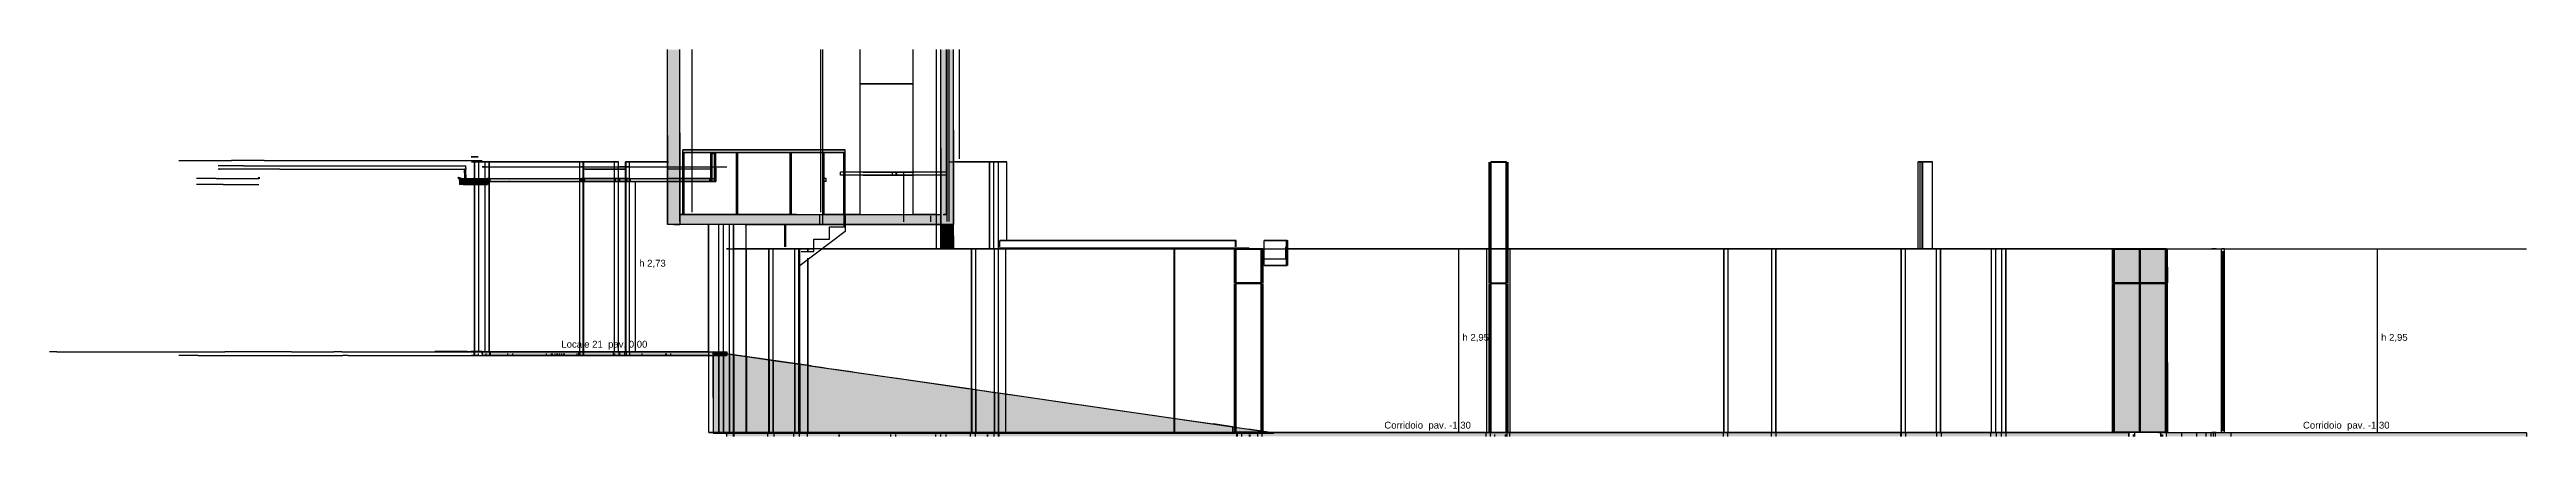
# Model space of a CAD drawing. Header units: millimetres. Extents: x -9985 to 240895, y -184894 to 39395.
# Drawn here: x -8517 to 31313, y -84595 to -78385 of the extents above; entities that cross this region are included whole.
import ezdxf
from ezdxf.enums import TextEntityAlignment as Align

# ---------------------------------------------------------------- set-up
doc = ezdxf.new("R2010")
doc.units = ezdxf.units.MM
for name, color, linetype in [('S-QUOTE', 40, 'Continuous'), ('S-TAGLIO-CS', 9, 'Continuous'), ('S-TAGLIO-MURO', 7, 'Continuous'), ('S-TAGLIO-PAV', 33, 'Continuous'), ('S-TAGLIO-PIL', 8, 'Continuous'), ('S-TAGLIO-SOFF', 8, 'Continuous'), ('S-TESTI', 7, 'Continuous'), ('S-VISTA', 8, 'Continuous')]:
    doc.layers.add(name, color=color, linetype=linetype)
doc.styles.add('VISIO', font='arial.ttf')

msp = doc.modelspace()

# ---------------------------------------------------------------- texts
at = {"layer": 'S-QUOTE', "style": 'VISIO'}
for s, p in [('h 2,73', (964.798, -81870)), ('h 2,95', (14203, -83060)), ('h 2,95', (28975.5, -83060))]:
    msp.add_text(s, height=110, dxfattribs=at).set_placement(p)
at = {"layer": 'S-TESTI', "style": 'VISIO'}
for s, p in [('Locale 21  pav. 0,00', (404.798, -83115)), ('Corridoio  pav. -1,30', (13643, -84415)), ('Corridoio  pav. -1,30', (28415.5, -84415))]:
    msp.add_text(s, height=110, dxfattribs=at).set_placement(p, align=Align.MIDDLE_CENTER)

# ---------------------------------------------------------------- hatches: boundary and pattern name
at = {"layer": 'S-TAGLIO-CS'}
for points in [[(2186, -80451), (2176, -80451), (2176, -80265), (2176, -80051), (2186, -80051), (2196, -80051), (2196, -80289), (2196, -80503), (2186, -80503), (2186, -80479), (2186, -80451)], [(-1864, -80551), (-1924, -80551), (-1924, -80485), (-1924, -80451), (-1920, -80451), (-1914, -80451), (-1894, -80451), (-1844, -80451), (-1832, -80451), (-1824, -80451), (-1664, -80451), (-1662, -80451), (-1660, -80451), (-1628, -80451), (-1594, -80451), (-1548, -80451), (-1490, -80451), (-1482, -80451), (-1474, -80451), (-1474, -80475), (-1474, -80503), (-1474, -80507), (-1474, -80551), (-1482, -80551), (-1490, -80551), (-1538, -80551), (-1594, -80551), (-1622, -80551), (-1660, -80551), (-1662, -80551), (-1664, -80551), (-1864, -80551)], [(-1844, -80303), (-1838, -80303), (-1824, -80303), (-1824, -80397), (-1824, -80451), (-1832, -80451), (-1844, -80451), (-1844, -80355), (-1844, -80303)], [(-1474, -80503), (-1474, -80475), (-1474, -80451), (-1456, -80451), (-1428, -80451), (-1426, -80451), (-1424, -80451), (288, -80451), (1050, -80451), (1128, -80451), (1472, -80451), (2176, -80451), (2176, -80503), (1970, -80503), (1968, -80503), (1966, -80503), (1962, -80503), (1958, -80503), (1952, -80503), (1946, -80503), (1940, -80503), (1934, -80503), (1926, -80503), (1920, -80503), (1912, -80503), (1906, -80503), (1900, -80503), (1894, -80503), (1888, -80503), (1886, -80503), (1884, -80503), (1882, -80503), (1472, -80503), (1128, -80503), (1050, -80503), (470, -80503), (468, -80503), (466, -80503), (462, -80503), (458, -80503), (452, -80503), (446, -80503), (440, -80503), (434, -80503), (426, -80503), (420, -80503), (412, -80503), (406, -80503), (400, -80503), (394, -80503), (388, -80503), (386, -80503), (384, -80503), (382, -80503), (-662, -80503), (-1030, -80503), (-1032, -80503), (-1034, -80503), (-1038, -80503), (-1042, -80503), (-1048, -80503), (-1054, -80503), (-1060, -80503), (-1066, -80503), (-1074, -80503), (-1080, -80503), (-1088, -80503), (-1094, -80503), (-1100, -80503), (-1106, -80503), (-1112, -80503), (-1114, -80503), (-1116, -80503), (-1118, -80503), (-1424, -80503), (-1426, -80503), (-1428, -80503), (-1450, -80503), (-1474, -80503)], [(2186, -80503), (2176, -80503), (2176, -80451), (2186, -80451), (2186, -80479), (2186, -80503)]]:
    msp.add_hatch(color=9, dxfattribs=at).paths.add_polyline_path(points)
at = {"layer": 'S-TAGLIO-MURO'}
for points in [[(1618, -81195), (1522, -81195), (1418, -81195), (1418, -79767), (1418, -78385), (1526, -78385), (1618, -78385), (1618, -79723), (1618, -81195)], [(5844, -81195), (5818, -81195), (5818, -79973), (5818, -78385), (5922, -78385), (5986, -78385), (6018, -78385), (6018, -79681), (6018, -81195), (6016, -81195), (5986, -81195), (5922, -81195), (5872, -81195), (5844, -81195)], [(5818, -81195), (5844, -81195), (5872, -81195), (5922, -81195), (5986, -81195), (6016, -81195), (6018, -81195), (6018, -81375), (6018, -81585), (6016, -81585), (5900, -81585), (5818, -81585), (5818, -81415), (5818, -81195)]]:
    msp.add_hatch(color=7, dxfattribs=at).paths.add_polyline_path(points)
at = {"layer": 'S-TAGLIO-PAV'}
for points in [[(2862, -81195), (1618, -81195), (1618, -81107), (1618, -81035), (3496, -81035), (4740, -81035), (4768, -81035), (4966, -81035), (5162, -81035), (5788, -81035), (5818, -81035), (5818, -81105), (5818, -81195), (5788, -81195), (4966, -81195), (4768, -81195), (4740, -81195), (2862, -81195)], [(-1562, -83235), (-1518, -83235), (-1442, -83235), (-1438, -83235), (-1432, -83235), (184, -83235), (976, -83235), (1082, -83235), (1434, -83235), (2152, -83235), (2152, -83295), (1434, -83295), (1082, -83295), (976, -83295), (-638, -83295), (-1432, -83295), (-1436, -83295), (-1442, -83295), (-1496, -83295), (-1562, -83295), (-1562, -83271), (-1562, -83259), (-1562, -83235)], [(2152, -83235), (2240, -83235), (2244, -83235), (2310, -83235), (2348, -83235), (2372, -83235), (2372, -83266.185), (2364, -83265), (2318, -83259), (2290, -83255), (2250, -83249), (2248, -83249), (2194, -83241), (2152, -83235)], [(2240, -83295), (2152, -83295), (2152, -83235), (2194, -83241), (2248, -83249), (2250, -83249), (2290, -83255), (2318, -83259), (2364, -83265), (2372, -83266.185), (2372, -83267), (2372, -83295), (2348, -83295), (2310, -83295), (2244, -83295), (2240, -83295)], [(3868, -84535), (2486, -84535), (2480, -84535), (2418, -84535), (2368, -84535), (2368, -84545), (2318, -84545), (2290, -84545), (2250, -84545), (2248, -84545), (2206, -84545), (2152, -84545), (2152, -83971), (2152, -83295), (2240, -83295), (2244, -83295), (2310, -83295), (2348, -83295), (2372, -83295), (2372, -83267), (2372, -83266.185), (2418, -83273), (2446, -83277), (2484, -83283), (3732, -83463), (3892, -83485), (4014, -83503), (4144, -83523), (4376, -83555), (4490, -83571), (4614, -83591), (4682, -83599), (5104, -83661), (5112, -83661), (5182, -83671), (6208, -83819), (6246, -83825), (6296, -83833), (6340, -83839), (6342, -83839), (6366, -83843), (6510, -83863), (6526, -83865), (6620, -83879), (6664, -83885), (6912, -83921), (6934, -83925), (6936, -83925), (7948, -84071), (8078, -84089), (8504, -84151), (10150, -84389), (10182, -84393), (10200, -84395), (10576, -84449), (10776, -84479), (10796, -84481), (11116, -84527), (11122, -84529), (11168, -84535), (11154, -84535), (11126, -84535), (11032, -84535), (11016, -84535), (10206, -84535), (10192, -84535), (10158, -84535), (8080, -84535), (7934, -84535), (6940, -84535), (6934, -84535), (6910, -84535), (6654, -84535), (6606, -84535), (6512, -84535), (6502, -84535), (6356, -84535), (6328, -84535), (6276, -84535), (6238, -84535), (6196, -84535), (5080, -84535), (4638, -84535), (4490, -84535), (4334, -84535), (4120, -84535), (3868, -84535)], [(2486, -84535), (3868, -84535), (4120, -84535), (4334, -84535), (4490, -84535), (4638, -84535), (5080, -84535), (6196, -84535), (6238, -84535), (6276, -84535), (6328, -84535), (6356, -84535), (6502, -84535), (6512, -84535), (6606, -84535), (6654, -84535), (6910, -84535), (6934, -84535), (6940, -84535), (7934, -84535), (8080, -84535), (10158, -84535), (10192, -84535), (10206, -84535), (11016, -84535), (11032, -84535), (11126, -84535), (11154, -84535), (11168, -84535), (11168, -84541), (11168, -84545), (11116, -84545), (10796, -84545), (10776, -84545), (10576, -84545), (10200, -84545), (10182, -84545), (10150, -84545), (8504, -84545), (8078, -84545), (7948, -84545), (6934, -84545), (6912, -84545), (6664, -84545), (6620, -84545), (6526, -84545), (6510, -84545), (6366, -84545), (6342, -84545), (6340, -84545), (6296, -84545), (6246, -84545), (6208, -84545), (5182, -84545), (5112, -84545), (5104, -84545), (4682, -84545), (4490, -84545), (4376, -84545), (4144, -84545), (4014, -84545), (3892, -84545), (2486, -84545), (2484, -84545), (2450, -84545), (2418, -84545), (2372, -84545), (2368, -84545), (2368, -84535), (2418, -84535), (2480, -84535), (2486, -84535)], [(11168, -84535), (11176, -84535), (12124, -84535), (12234, -84535), (12496, -84535), (12598, -84535), (14016, -84535), (14052, -84535), (14114, -84535), (14800, -84535), (14822, -84535), (14924, -84535), (14938, -84535), (14988, -84535), (14992, -84535), (15776, -84535), (15824, -84535), (18784, -84535), (18800, -84535), (18972, -84535), (18976, -84535), (19026, -84535), (19576, -84535), (19594, -84535), (19600, -84535), (19996, -84535), (20074, -84535), (20122, -84535), (20138, -84535), (22336, -84535), (22348, -84535), (22474, -84535), (22498, -84535), (22508, -84535), (22692, -84535), (22772, -84535), (22788, -84535), (22854, -84535), (22868, -84535), (22930, -84535), (22944, -84535), (24226, -84535), (24264, -84535), (24726, -84535), (24780, -84535), (24782, -84535), (24916, -84535), (24918, -84535), (24918, -84587), (24918, -84595), (24916, -84595), (24782, -84595), (24780, -84595), (24726, -84595), (23404, -84595), (23258, -84595), (22944, -84595), (22880, -84595), (22868, -84595), (22802, -84595), (22788, -84595), (22710, -84595), (22692, -84595), (22498, -84595), (22474, -84595), (22348, -84595), (22336, -84595), (20138, -84595), (20122, -84595), (20074, -84595), (19996, -84595), (19594, -84595), (19576, -84595), (19026, -84595), (18976, -84595), (18972, -84595), (18800, -84595), (18784, -84595), (15824, -84595), (15776, -84595), (14988, -84595), (14938, -84595), (14924, -84595), (14822, -84595), (14800, -84595), (14114, -84595), (14052, -84595), (14016, -84595), (12766, -84595), (12598, -84595), (12496, -84595), (12234, -84595), (12124, -84595), (11154, -84595), (11126, -84595), (11032, -84595), (11016, -84595), (10206, -84595), (10192, -84595), (10158, -84595), (8530, -84595), (8080, -84595), (7934, -84595), (6940, -84595), (6934, -84595), (6910, -84595), (6654, -84595), (6606, -84595), (6512, -84595), (6502, -84595), (6356, -84595), (6328, -84595), (6276, -84595), (6238, -84595), (6196, -84595), (5080, -84595), (4490, -84595), (4334, -84595), (4120, -84595), (3868, -84595), (2486, -84595), (2480, -84595), (2422, -84595), (2368, -84595), (2368, -84563), (2368, -84545), (2372, -84545), (2418, -84545), (2450, -84545), (2484, -84545), (2486, -84545), (3892, -84545), (4014, -84545), (4144, -84545), (4376, -84545), (4490, -84545), (4682, -84545), (5104, -84545), (5112, -84545), (5182, -84545), (6208, -84545), (6246, -84545), (6296, -84545), (6340, -84545), (6342, -84545), (6366, -84545), (6510, -84545), (6526, -84545), (6620, -84545), (6664, -84545), (6912, -84545), (6934, -84545), (7948, -84545), (8078, -84545), (8504, -84545), (10150, -84545), (10182, -84545), (10200, -84545), (10576, -84545), (10776, -84545), (10796, -84545), (11116, -84545), (11168, -84545), (11168, -84541), (11168, -84535)], [(26256, -84535), (26326, -84535), (26336, -84535), (26410, -84535), (26468, -84535), (26486, -84535), (26542, -84535), (26608, -84535), (26612, -84535), (26614, -84535), (26736, -84535), (26770, -84535), (31114, -84535), (31116, -84535), (31134, -84535), (31140, -84535), (31312, -84535), (31312, -84539), (31312, -84595), (31140, -84595), (31134, -84595), (31116, -84595), (31114, -84595), (26770, -84595), (26736, -84595), (26610, -84595), (26608, -84595), (26542, -84595), (26486, -84595), (26468, -84595), (26410, -84595), (26336, -84595), (26326, -84595), (26256, -84595), (26254, -84595), (26246, -84595), (26192, -84595), (26168, -84595), (26162, -84595), (26042, -84595), (25850, -84595), (25716, -84595), (25518, -84595), (25518, -84535), (25522, -84535), (25634, -84535), (25648, -84535), (25850, -84535), (26042, -84535), (26162, -84535), (26168, -84535), (26192, -84535), (26246, -84535), (26254, -84535), (26256, -84535)]]:
    msp.add_hatch(color=33, dxfattribs=at).paths.add_polyline_path(points)
at = {"layer": 'S-TAGLIO-PIL'}
for points in [[(24660, -82131), (24656, -82131), (24656, -81843), (24656, -81591), (24658, -81591), (24660, -81591), (24668, -81591), (24676, -81591), (24676, -81877), (24676, -82131), (24668, -82131), (24660, -82131)], [(25396, -84535), (24684, -84535), (24684, -82001), (24684, -81585), (24800, -81585), (25512, -81585), (25512, -84119), (25512, -84535), (25396, -84535)], [(25528, -82131), (25520, -82131), (25520, -81845), (25520, -81591), (25528, -81591), (25536, -81591), (25540, -81591), (25540, -81879), (25540, -82131), (25538, -82131), (25536, -82131), (25528, -82131)], [(24660, -84525), (24656, -84525), (24656, -83255), (24656, -82139), (24658, -82139), (24660, -82139), (24668, -82139), (24676, -82139), (24676, -83407), (24676, -84525), (24668, -84525), (24660, -84525)], [(25528, -84525), (25520, -84525), (25520, -83257), (25520, -82139), (25528, -82139), (25536, -82139), (25540, -82139), (25540, -83407), (25540, -84525), (25538, -84525), (25536, -84525), (25528, -84525)]]:
    msp.add_hatch(color=8, dxfattribs=at).paths.add_polyline_path(points)

# ---------------------------------------------------------------- linework, layer by layer
at = {"layer": 'S-QUOTE'}
for p, q in [((904.798, -83235), (904.798, -80505)), ((14143, -84535), (14143, -81585)), ((28915.5, -84535), (28915.5, -81585))]:
    msp.add_line(p, q, dxfattribs=at)
at = {"layer": 'S-TAGLIO-CS'}
for p, q in [((2185.322, -80052), (2176, -80052)), ((2176, -80265.236), (2176, -80052)), ((2185.322, -80052), (2196, -80052)), ((2196, -80288.384), (2196, -80052)), ((-5837.705, -80452), (-6154, -80452)), ((-5837.705, -80452), (-5699.156, -80452)), ((-5398.935, -80252), (-5804, -80252)), ((-4814.802, -80302), (-5804, -80302)), ((-5788.068, -80302), (-5804, -80302)), ((-5798.539, -80452), (-5804, -80452)), ((-5798.539, -80452), (-5784, -80452)), ((-5788.068, -80302), (-5784, -80302)), ((-5699.156, -80452), (-5170.748, -80452)), ((-5398.935, -80252), (-4372.621, -80252)), ((-5170.748, -80452), (-5153, -80452)), ((-5134.753, -80452), (-5163, -80452)), ((-5162.608, -80440), (-5133, -80440)), ((-5134.753, -80452), (-5133, -80452)), ((-4814.802, -80302), (-4372.621, -80302)), ((-4372.621, -80252), (-2623.627, -80252)), ((-4372.621, -80302), (-2750.585, -80302)), ((-2750.585, -80302), (-2623.627, -80302)), ((-2623.627, -80252), (-2521.691, -80252)), ((-2623.627, -80302), (-2521.691, -80302)), ((-2521.691, -80252), (-2425.831, -80252)), ((-2521.691, -80302), (-2425.831, -80302)), ((-2425.831, -80252), (-1915.81, -80252)), ((-2425.831, -80302), (-1915.81, -80302)), ((-1941.858, -80440), (-1944, -80440)), ((-1944, -80443.682), (-1944, -80440)), ((-1944, -80443.682), (-1944, -80452)), ((-1924.272, -80452), (-1944, -80452)), ((-1941.858, -80440), (-1920.618, -80440)), ((-1924.272, -80452), (-1920.618, -80452)), ((-1894.326, -80452), (-1924, -80452)), ((-1924, -80484.027), (-1924, -80452)), ((-1920.618, -80440), (-1914, -80440)), ((-1920.618, -80452), (-1914, -80452)), ((-1915.81, -80252), (-1846.343, -80252)), ((-1915.81, -80302), (-1846.343, -80302)), ((-1914, -80448.092), (-1914, -80440)), ((-1914, -80448.092), (-1914, -80452)), ((-1894.326, -80452), (-1664, -80452)), ((-1846.343, -80252), (-1824, -80252)), ((-1846.343, -80302), (-1824, -80302)), ((-1846, -80363.279), (-1846, -80317)), ((-1846, -80363.279), (-1846, -80447)), ((-1837.034, -80302), (-1844, -80302)), ((-1844, -80355.532), (-1844, -80302)), ((-1844, -80355.532), (-1844, -80452)), ((-1831.448, -80452), (-1844, -80452)), ((-1837.034, -80302), (-1824, -80302)), ((-1831.448, -80452), (-1824, -80452)), ((-1824, -80283.819), (-1824, -80252)), ((-1824, -80283.819), (-1824, -80302)), ((-1824, -80397.457), (-1824, -80302)), ((-1824, -80397.457), (-1824, -80452)), ((-1664, -80452), (-1661.428, -80452)), ((-1661.428, -80452), (-1659, -80452)), ((-1659, -80452), (-1627.464, -80452)), ((-1627.464, -80452), (-1594, -80452)), ((-1594, -80452), (-1547.756, -80452)), ((-1547.756, -80452), (-1490.553, -80452)), ((-1490.553, -80452), (-1481.022, -80452)), ((-1481.022, -80452), (-1474, -80452)), ((-1474, -80507.651), (-1474, -80452)), ((-1455.551, -80452), (-1474, -80452)), ((-1474, -80474.175), (-1474, -80452)), ((-1455.551, -80452), (-1429, -80452)), ((-1429, -80452), (-1426.929, -80452)), ((-1426.929, -80452), (-1424, -80452)), ((-1424, -80452), (288.176, -80452)), ((288.176, -80452), (1050.46, -80452)), ((1050.46, -80452), (1127.111, -80452)), ((1127.111, -80452), (1471.03, -80452)), ((1471.03, -80452), (2186, -80452)), ((2176, -80265.236), (2176, -80502)), ((2186, -80478.286), (2186, -80452)), ((2196, -80288.384), (2196, -80502)), ((-5808.483, -80552), (-6154, -80552)), ((-5725.775, -80552), (-5808.483, -80552)), ((-5725.775, -80552), (-5699.156, -80552)), ((-5699.156, -80552), (-5170.748, -80552)), ((-5170.748, -80552), (-5160.456, -80552)), ((-5160.456, -80552), (-5153, -80552)), ((-1924, -80484.027), (-1924, -80552)), ((-1863.528, -80552), (-1924, -80552)), ((-1863.528, -80552), (-1664, -80552)), ((-1664, -80552), (-1661.071, -80552)), ((-1661.071, -80552), (-1659, -80552)), ((-1659, -80552), (-1621.017, -80552)), ((-1621.017, -80552), (-1594, -80552)), ((-1594, -80552), (-1537.206, -80552)), ((-1537.206, -80552), (-1490.553, -80552)), ((-1490.553, -80552), (-1481.022, -80552)), ((-1481.022, -80552), (-1474, -80552)), ((-1474, -80474.175), (-1474, -80502)), ((-1450.95, -80502), (-1474, -80502)), ((-1474, -80507.651), (-1474, -80552)), ((-1450.95, -80502), (-1429, -80502)), ((-1429, -80502), (-1426.572, -80502)), ((-1426.572, -80502), (-1424, -80502)), ((-1424, -80502), (-661.716, -80502)), ((-1117, -80504), (-1118.767, -80504)), ((-1117, -80504), (-1114.713, -80504)), ((-1114.713, -80504), (-1111, -80504)), ((-1111, -80504), (-1106.614, -80504)), ((-1106.614, -80504), (-1101, -80504)), ((-1105, -80505), (-1105.837, -80505)), ((-1105, -80505), (-1102.995, -80505)), ((-1102.995, -80505), (-1100, -80505)), ((-1101, -80504), (-1094.808, -80504)), ((-1100, -80505), (-1096.791, -80505)), ((-1096.791, -80505), (-1093, -80505)), ((-1094.808, -80504), (-1088, -80504)), ((-1093, -80505), (-1088.637, -80505)), ((-1088.637, -80505), (-1084, -80505)), ((-1088, -80504), (-1080.9, -80504)), ((-1084, -80505), (-1078.898, -80505)), ((-1080.9, -80504), (-1074, -80504)), ((-1078.898, -80505), (-1074, -80505)), ((-1074, -80504), (-1066.582, -80504)), ((-1074, -80505), (-1068.662, -80505)), ((-1068.662, -80505), (-1064, -80505)), ((-1066.582, -80504), (-1060, -80504)), ((-1064, -80505), (-1059.481, -80505)), ((-1060, -80504), (-1053.305, -80504)), ((-1059.481, -80505), (-1056, -80505)), ((-1056, -80505), (-1051.088, -80505)), ((-1053.305, -80504), (-1048, -80504)), ((-1051.088, -80505), (-1048, -80505)), ((-1048, -80504), (-1042.027, -80504)), ((-1048, -80505), (-1045.154, -80505)), ((-1045.154, -80505), (-1044, -80505)), ((-1044, -80505), (-1042.326, -80505)), ((-1042.027, -80504), (-1038, -80504)), ((-1038, -80504), (-1033.855, -80504)), ((-1033.855, -80504), (-1032, -80504)), ((-1032, -80504), (-1029.349, -80504)), ((-661.716, -80502), (1050.46, -80502)), ((383, -80504), (381.233, -80504)), ((383, -80504), (385.287, -80504)), ((385.287, -80504), (389, -80504)), ((389, -80504), (393.386, -80504)), ((393.386, -80504), (399, -80504)), ((395, -80505), (394.163, -80505)), ((395, -80505), (397.005, -80505)), ((397.005, -80505), (400, -80505)), ((399, -80504), (405.192, -80504)), ((400, -80505), (403.209, -80505)), ((403.209, -80505), (407, -80505)), ((405.192, -80504), (412, -80504)), ((407, -80505), (411.363, -80505)), ((411.363, -80505), (416, -80505)), ((412, -80504), (419.1, -80504)), ((416, -80505), (421.102, -80505)), ((419.1, -80504), (426, -80504)), ((421.102, -80505), (426, -80505)), ((426, -80504), (433.418, -80504)), ((426, -80505), (431.338, -80505)), ((431.338, -80505), (436, -80505)), ((433.418, -80504), (440, -80504)), ((436, -80505), (440.519, -80505)), ((440, -80504), (446.694, -80504)), ((440.519, -80505), (444, -80505)), ((444, -80505), (448.912, -80505)), ((446.694, -80504), (452, -80504)), ((448.912, -80505), (452, -80505)), ((452, -80504), (457.973, -80504)), ((452, -80505), (454.846, -80505)), ((454.846, -80505), (456, -80505)), ((456, -80505), (457.674, -80505)), ((457.973, -80504), (462, -80504)), ((462, -80504), (466.145, -80504)), ((466.145, -80504), (468, -80504)), ((468, -80504), (470.651, -80504)), ((1050.46, -80502), (1127.111, -80502)), ((1127.111, -80502), (1471.03, -80502)), ((1471.03, -80502), (2186, -80502)), ((1883, -80504), (1881.233, -80504)), ((1883, -80504), (1885.287, -80504)), ((1885.287, -80504), (1889, -80504)), ((1889, -80504), (1893.386, -80504)), ((1893.386, -80504), (1899, -80504)), ((1895, -80505), (1894.163, -80505)), ((1895, -80505), (1897.005, -80505)), ((1897.005, -80505), (1900, -80505)), ((1899, -80504), (1905.192, -80504)), ((1900, -80505), (1903.209, -80505)), ((1903.209, -80505), (1907, -80505)), ((1905.192, -80504), (1912, -80504)), ((1907, -80505), (1911.363, -80505)), ((1911.363, -80505), (1916, -80505)), ((1912, -80504), (1919.1, -80504)), ((1916, -80505), (1921.102, -80505)), ((1919.1, -80504), (1926, -80504)), ((1921.102, -80505), (1926, -80505)), ((1926, -80504), (1933.418, -80504)), ((1926, -80505), (1931.338, -80505)), ((1931.338, -80505), (1936, -80505)), ((1933.418, -80504), (1940, -80504)), ((1936, -80505), (1940.519, -80505)), ((1940, -80504), (1946.695, -80504)), ((1940.519, -80505), (1944, -80505)), ((1944, -80505), (1948.912, -80505)), ((1946.695, -80504), (1952, -80504)), ((1948.912, -80505), (1952, -80505)), ((1952, -80504), (1957.973, -80504)), ((1952, -80505), (1954.846, -80505)), ((1954.846, -80505), (1956, -80505)), ((1956, -80505), (1957.674, -80505)), ((1957.973, -80504), (1962, -80504)), ((1962, -80504), (1966.145, -80504)), ((1966.145, -80504), (1968, -80504)), ((1968, -80504), (1970.651, -80504)), ((2186.35, -80502), (2176, -80502)), ((2186, -80478.286), (2186, -80502)), ((2186.35, -80502), (2196, -80502))]:
    msp.add_line(p, q, dxfattribs=at)
at = {"layer": 'S-TAGLIO-MURO'}
for p, q in [((1418, -79766.351), (1418, -78385)), ((1618, -79723.59), (1618, -78385)), ((5818, -79972.809), (5818, -78385)), ((6018, -79680.828), (6018, -78385)), ((1418, -79766.351), (1418, -81195)), ((1618, -79723.59), (1618, -81195)), ((5818, -79972.809), (5818, -81195)), ((6018, -79680.828), (6018, -81195)), ((1522.38, -81195), (1418, -81195)), ((1522.38, -81195), (1618, -81195)), ((5844.677, -81195), (5818, -81195)), ((5921.97, -81195), (5818, -81195)), ((5818, -81415.372), (5818, -81195)), ((5871.016, -81195), (5844.677, -81195)), ((5871.016, -81195), (5986.328, -81195)), ((5921.97, -81195), (6016.158, -81195)), ((5986.328, -81195), (6018, -81195)), ((6016.158, -81195), (6018, -81195)), ((6018, -81374.848), (6018, -81195)), ((5818, -81415.372), (5818, -81585)), ((5899.493, -81585), (5818, -81585)), ((5899.493, -81585), (6016.158, -81585)), ((6016.158, -81585), (6018, -81585)), ((6018, -81374.848), (6018, -81585))]:
    msp.add_line(p, q, dxfattribs=at)
at = {"layer": 'S-TAGLIO-PAV'}
for p, q in [((3496.699, -81035), (1618, -81035)), ((1618, -81106.57), (1618, -81035)), ((1618, -81106.57), (1618, -81195)), ((2861.554, -81195), (1618, -81195)), ((2861.554, -81195), (4740.253, -81195)), ((3496.699, -81035), (4740.253, -81035)), ((4740.253, -81035), (4767.888, -81035)), ((4740.253, -81195), (4767.888, -81195)), ((4767.888, -81035), (4966.856, -81035)), ((4767.888, -81195), (4966.856, -81195)), ((4966.856, -81035), (5162.438, -81035)), ((4966.856, -81195), (5788.202, -81195)), ((5162.438, -81035), (5788.202, -81035)), ((5788.202, -81035), (5818, -81035)), ((5788.202, -81195), (5818, -81195)), ((5818, -81104.591), (5818, -81035)), ((5818, -81104.591), (5818, -81195)), ((-8400.671, -83235), (-8517, -83235)), ((-8400.671, -83235), (-8211.785, -83235)), ((-8211.785, -83235), (-6532.723, -83235)), ((-6532.723, -83235), (-6500.877, -83235)), ((-6500.877, -83235), (-6378.698, -83235)), ((-6378.698, -83235), (-6361.708, -83235)), ((-6361.708, -83235), (-5801.029, -83235)), ((-5801.029, -83235), (-5799.77, -83235)), ((-5799.77, -83235), (-5780.774, -83235)), ((-5780.774, -83235), (-5717.881, -83235)), ((-5717.881, -83235), (-5697.232, -83235)), ((-4626.144, -83235), (-5697.232, -83235)), ((-4626.144, -83235), (-4553.249, -83235)), ((-4553.249, -83235), (-3974.896, -83235)), ((-3974.896, -83235), (-3943.242, -83235)), ((-3816.458, -83235), (-3943.242, -83235)), ((-3816.458, -83235), (-3806.856, -83235)), ((-3806.856, -83235), (-3719.657, -83235)), ((-3719.657, -83235), (-3716.236, -83235)), ((-3716.236, -83235), (-3418.822, -83235)), ((-3418.822, -83235), (-3370.534, -83235)), ((-3370.534, -83235), (-2239.284, -83235)), ((-1802.266, -83233), (-2323, -83233)), ((-2239.284, -83235), (-1692, -83235)), ((-1802.266, -83233), (-1606.163, -83233)), ((-1692, -83235), (-1687.229, -83235)), ((-1687.229, -83235), (-1682, -83235)), ((-1682, -83235), (-1627.266, -83235)), ((-1627.266, -83235), (-1562, -83235)), ((-1606.163, -83233), (-1562, -83233)), ((-1562, -83233.837), (-1562, -83233)), ((-1562, -83233.837), (-1562, -83235)), ((-1518.643, -83235), (-1562, -83235)), ((-1562, -83259.259), (-1562, -83235)), ((-1562, -83270.741), (-1562, -83235)), ((-1518.643, -83235), (-1442, -83235)), ((-1442, -83235), (-1438.15, -83235)), ((-1438.15, -83235), (-1432, -83235)), ((-1432, -83235), (183.371, -83235)), ((183.371, -83235), (976.643, -83235)), ((976.643, -83235), (1082.565, -83235)), ((1082.565, -83235), (1434.729, -83235)), ((1434.729, -83235), (2239.173, -83235)), ((2194.762, -83241.154), (2153, -83235)), ((2153, -83970.534), (2153, -83235)), ((2194.762, -83241.154), (2248, -83249)), ((2239.173, -83235), (2243.229, -83235)), ((2243.229, -83235), (2310.733, -83235)), ((2310.733, -83235), (2347.878, -83235)), ((2347.878, -83235), (2371.597, -83235)), ((2371.597, -83266.939), (2371.597, -83235)), ((-6128.741, -83295), (-6438.728, -83295)), ((-6128.741, -83295), (-5636.545, -83295)), ((-5636.545, -83295), (-5591.045, -83295)), ((-5591.045, -83295), (-5552.098, -83295)), ((-5552.098, -83295), (-5066.604, -83295)), ((-5066.604, -83295), (-4986.872, -83295)), ((-4986.872, -83295), (-4950.653, -83295)), ((-4950.653, -83295), (-3974.896, -83295)), ((-3974.896, -83295), (-3943.242, -83295)), ((-3943.242, -83295), (-3925.461, -83295)), ((-3925.461, -83295), (-3895.313, -83295)), ((-3895.313, -83295), (-3856.491, -83295)), ((-3856.491, -83295), (-3851.636, -83295)), ((-3851.636, -83295), (-3835.35, -83295)), ((-3835.35, -83295), (-3813.35, -83295)), ((-3813.35, -83295), (-3803.97, -83295)), ((-3803.97, -83295), (-3803.254, -83295)), ((-3717.19, -83295), (-3803.254, -83295)), ((-3717.19, -83295), (-3714.138, -83295)), ((-3714.138, -83295), (-3418.822, -83295)), ((-3418.822, -83295), (-3370.534, -83295)), ((-3370.534, -83295), (-2239.284, -83295)), ((-2239.284, -83295), (-1692, -83295)), ((-1692, -83295), (-1685.85, -83295)), ((-1685.85, -83295), (-1682, -83295)), ((-1682, -83295), (-1606.3, -83295)), ((-1606.3, -83295), (-1562, -83295)), ((-1562, -83259.259), (-1562, -83295)), ((-1562, -83270.741), (-1562, -83295)), ((-1496.734, -83295), (-1562, -83295)), ((-1496.734, -83295), (-1442, -83295)), ((-1442, -83295), (-1436.687, -83295)), ((-1436.687, -83295), (-1432, -83295)), ((-1432, -83295), (-638.729, -83295)), ((-638.729, -83295), (976.643, -83295)), ((976.643, -83295), (1082.565, -83295)), ((1082.565, -83295), (1434.729, -83295)), ((1434.729, -83295), (2239.173, -83295)), ((2239.173, -83295), (2243.229, -83295)), ((2243.229, -83295), (2310.733, -83295)), ((2248, -83249), (2250.397, -83249)), ((2250.397, -83249), (2289.448, -83254.607)), ((2289.448, -83254.607), (2318, -83259)), ((2310.733, -83295), (2347.878, -83295)), ((2318, -83259), (2364.869, -83265.562)), ((2347.878, -83295), (2371.597, -83295)), ((2364.869, -83265.562), (2418, -83273)), ((2371.597, -83266.939), (2371.597, -83295)), ((2418, -83273), (2446.552, -83277.393)), ((2446.552, -83277.393), (2483, -83283)), ((3732.847, -83463.161), (2483, -83283)), ((3732.847, -83463.161), (3891.399, -83485.572)), ((3891.399, -83485.572), (4014.522, -83503.425)), ((4014.522, -83503.425), (4144.203, -83522.105)), ((4144.203, -83522.105), (4375.311, -83555.781)), ((4375.311, -83555.781), (4489.023, -83571.937)), ((4489.023, -83571.937), (4614.46, -83590.036)), ((4614.46, -83590.036), (4682.843, -83599.81)), ((4682.843, -83599.81), (5103.323, -83660.365)), ((2153, -83970.534), (2153, -84545)), ((5103.323, -83660.365), (5111.062, -83661.72)), ((5111.062, -83661.72), (5182.491, -83671.671)), ((5182.491, -83671.671), (6207.294, -83819.352)), ((6207.294, -83819.352), (6245.179, -83825.205)), ((6245.179, -83825.205), (6295.436, -83832.115)), ((6295.436, -83832.115), (6340.738, -83838.583)), ((6340.738, -83838.583), (6341.975, -83838.863)), ((6341.975, -83838.863), (6365.354, -83842.103)), ((6365.354, -83842.103), (6510.786, -83863.602)), ((6510.786, -83863.602), (6525.369, -83865.249)), ((6525.369, -83865.249), (6619.738, -83879.089)), ((6619.738, -83879.089), (6663.791, -83885.869)), ((6663.791, -83885.869), (6912.454, -83921.392)), ((6912.454, -83921.392), (6933.977, -83924.385)), ((6933.977, -83924.385), (6936.868, -83924.8)), ((6936.868, -83924.8), (7947.477, -84070.553)), ((7947.477, -84070.553), (8077.318, -84089.019)), ((8077.318, -84089.019), (8504.723, -84150.897)), ((8504.723, -84150.897), (10149.708, -84388)), ((10149.708, -84388), (10181.342, -84392.961)), ((10181.342, -84392.961), (10199.612, -84395.592)), ((10575.845, -84449.868), (10199.612, -84395.592)), ((2206.471, -84545), (2153, -84545)), ((2206.471, -84545), (2248, -84545)), ((2248, -84545), (2250.397, -84545)), ((2250.397, -84545), (2289.448, -84545)), ((2289.448, -84545), (2318, -84545)), ((2318, -84545), (2371.131, -84545)), ((2417.566, -84535), (2368, -84535)), ((2368, -84563.061), (2368, -84535)), ((2368, -84563.061), (2368, -84595)), ((2371.131, -84545), (2418, -84545)), ((2417.566, -84535), (2480.362, -84535)), ((2418, -84545), (2450.366, -84545)), ((2450.366, -84545), (2483, -84545)), ((2480.362, -84535), (2485.398, -84535)), ((2483, -84545), (2485.408, -84545)), ((3868.634, -84535), (2485.398, -84535)), ((2485.408, -84545), (3891.399, -84545)), ((3868.634, -84535), (4120.786, -84535)), ((3891.399, -84545), (4014.522, -84545)), ((4014.522, -84545), (4144.203, -84545)), ((4120.786, -84535), (4334.889, -84535)), ((4144.203, -84545), (4375.311, -84545)), ((4334.889, -84535), (4490.786, -84535)), ((4375.311, -84545), (4489.023, -84545)), ((4489.023, -84545), (4682.843, -84545)), ((4490.786, -84535), (4637.129, -84535)), ((4637.129, -84535), (5080.599, -84535)), ((4682.843, -84545), (5103.323, -84545)), ((5080.599, -84535), (6196.124, -84535)), ((5103.323, -84545), (5111.062, -84545)), ((5111.062, -84545), (5182.491, -84545)), ((5182.491, -84545), (6207.294, -84545)), ((6196.174, -84535), (6237.468, -84535)), ((6207.294, -84545), (6245.179, -84545)), ((6237.468, -84535), (6275.367, -84535)), ((6245.179, -84545), (6295.436, -84545)), ((6275.367, -84535), (6327.422, -84535)), ((6295.436, -84545), (6340.738, -84545)), ((6327.422, -84535), (6355.272, -84535)), ((6340.738, -84545), (6341.975, -84545)), ((6341.975, -84545), (6365.354, -84545)), ((6355.272, -84535), (6501.645, -84535)), ((6365.354, -84545), (6510.786, -84545)), ((6501.645, -84535), (6512.12, -84535)), ((6510.786, -84545), (6525.369, -84545)), ((6512.12, -84535), (6606.234, -84535)), ((6525.369, -84545), (6619.738, -84545)), ((6606.234, -84535), (6653.734, -84535)), ((6619.738, -84545), (6663.791, -84545)), ((6653.734, -84535), (6910.514, -84535)), ((6663.791, -84545), (6912.454, -84545)), ((6910.514, -84535), (6933.514, -84535)), ((6912.454, -84545), (6933.977, -84545)), ((6933.514, -84535), (6940.298, -84535)), ((7947.477, -84545), (6933.977, -84545)), ((6940.298, -84535), (7934.999, -84535)), ((7934.999, -84535), (8079.349, -84535)), ((7947.477, -84545), (8077.318, -84545)), ((8077.318, -84545), (8504.723, -84545)), ((8079.349, -84535), (10158.882, -84535)), ((8504.723, -84545), (10149.708, -84545)), ((10149.708, -84545), (10181.342, -84545)), ((10158.882, -84535), (10192.17, -84535)), ((10181.342, -84545), (10199.612, -84545)), ((10192.17, -84535), (10205.518, -84535)), ((10199.612, -84545), (10575.845, -84545)), ((10205.518, -84535), (11015.83, -84535)), ((10575.845, -84449.868), (10775.122, -84478.61)), ((10575.845, -84545), (10775.122, -84545)), ((10775.122, -84478.61), (10795.001, -84480.995)), ((10775.122, -84545), (10795.001, -84545)), ((10795.001, -84480.995), (11116.162, -84527.595)), ((10795.001, -84545), (11116.162, -84545)), ((11015.83, -84535), (11032.736, -84535)), ((11032.736, -84535), (11126.017, -84535)), ((11116.162, -84527.595), (11121.198, -84528.314)), ((11116.162, -84545), (11168, -84545)), ((11121.198, -84528.314), (11168, -84535)), ((11126.017, -84535), (11154.439, -84535)), ((11154.439, -84535), (11176.699, -84535)), ((11168, -84541.657), (11168, -84535)), ((11168, -84541.657), (11168, -84545)), ((11176.699, -84535), (12123.093, -84535)), ((12123.093, -84535), (12234.96, -84535)), ((12234.96, -84535), (12496.615, -84535)), ((12496.615, -84535), (12598.37, -84535)), ((12598.37, -84535), (14016.403, -84535)), ((14016.403, -84535), (14052.498, -84535)), ((14052.498, -84535), (14114.526, -84535)), ((14800.214, -84535), (14114.526, -84535)), ((14800.214, -84535), (14822.521, -84535)), ((14822.521, -84535), (14924.233, -84535)), ((14924.233, -84535), (14938.953, -84535)), ((14938.953, -84535), (14988.308, -84535)), ((14988.308, -84535), (14992.837, -84535)), ((14992.837, -84535), (15775.24, -84535)), ((15775.24, -84535), (15824.123, -84535)), ((18783.834, -84535), (15824.123, -84535)), ((18783.834, -84535), (18799.818, -84535)), ((18799.818, -84535), (18971.925, -84535)), ((18971.925, -84535), (18975.664, -84535)), ((18975.664, -84535), (19026.667, -84535)), ((19026.667, -84535), (19576.296, -84535)), ((19576.296, -84535), (19594.336, -84535)), ((19594.336, -84535), (19600.158, -84535)), ((19600.158, -84535), (19995.94, -84535)), ((19995.94, -84535), (20074.327, -84535)), ((20074.327, -84535), (20121.063, -84535)), ((20121.063, -84535), (20137.667, -84535)), ((20137.667, -84535), (22336.978, -84535)), ((22336.978, -84535), (22347.904, -84535)), ((22347.904, -84535), (22474.312, -84535)), ((22474.312, -84535), (22497.002, -84535)), ((22497.002, -84535), (22508.329, -84535)), ((22508.329, -84535), (22693, -84535)), ((22772.989, -84535), (22693, -84535)), ((22772.989, -84535), (22788, -84535)), ((22788, -84535), (22854.997, -84535)), ((22854.997, -84535), (22868, -84535)), ((22868, -84535), (22929.44, -84535)), ((22929.44, -84535), (22943, -84535)), ((24225.882, -84535), (22943, -84535)), ((24225.882, -84535), (24264.762, -84535)), ((24264.762, -84535), (24725.272, -84535)), ((24725.272, -84535), (24726.854, -84535)), ((24726.854, -84535), (24779.881, -84535)), ((24779.881, -84535), (24781.947, -84535)), ((24916.983, -84535), (24781.947, -84535)), ((24916.983, -84535), (24918, -84535)), ((24918, -84587.71), (24918, -84535)), ((24918, -84587.71), (24918, -84595)), ((25522.98, -84535), (25518, -84535)), ((25518, -84535.456), (25518, -84595)), ((25522.98, -84535), (25634.705, -84535)), ((25634.705, -84535), (25648.622, -84535)), ((25648.622, -84535), (25850.947, -84535)), ((25850.947, -84535), (26042.907, -84535)), ((26042.907, -84535), (26161.294, -84535)), ((26161.294, -84535), (26168.638, -84535)), ((26168.638, -84535), (26191.332, -84535)), ((26191.332, -84535), (26245.275, -84535)), ((26245.275, -84535), (26254.525, -84535)), ((26254.525, -84535), (26255.373, -84535)), ((26325.881, -84535), (26255.373, -84535)), ((26325.881, -84535), (26335.853, -84535)), ((26335.853, -84535), (26409.919, -84535)), ((26409.919, -84535), (26467.698, -84535)), ((26467.698, -84535), (26485.096, -84535)), ((26485.096, -84535), (26542.712, -84535)), ((26542.712, -84535), (26607.329, -84535)), ((26607.329, -84535), (26612.078, -84535)), ((26613.604, -84535), (26612.078, -84535)), ((26613.604, -84535), (26735.643, -84535)), ((26735.643, -84535), (26770.765, -84535)), ((26770.765, -84535), (31113.649, -84535)), ((31113.649, -84535), (31115.898, -84535)), ((31115.898, -84535), (31134.264, -84535)), ((31134.264, -84535), (31139.665, -84535)), ((31139.665, -84535), (31313, -84535)), ((31313, -84538.902), (31313, -84535)), ((31313, -84538.902), (31313, -84595))]:
    msp.add_line(p, q, dxfattribs=at)
at = {"layer": 'S-TAGLIO-PIL'}
for p, q in [((24658.855, -81590), (24657, -81590)), ((24657, -81843.746), (24657, -81590)), ((24658.855, -81590), (24661, -81590)), ((24661, -81590), (24667.563, -81590)), ((24667.563, -81590), (24675, -81590)), ((24675, -81877.931), (24675, -81590)), ((24799.889, -81585), (24683, -81585)), ((24683, -82000.45), (24683, -81585)), ((24799.889, -81585), (25513, -81585)), ((25513, -84119.55), (25513, -81585)), ((25527.563, -81590), (25521, -81590)), ((25521, -81844.069), (25521, -81590)), ((25527.563, -81590), (25535, -81590)), ((25535, -81590), (25536.893, -81590)), ((25536.893, -81590), (25539, -81590)), ((25539, -81878.254), (25539, -81590)), ((24657, -81843.746), (24657, -82132)), ((24675, -81877.931), (24675, -82132)), ((24683, -82000.45), (24683, -84535)), ((25521, -81844.069), (25521, -82132)), ((25539, -81878.254), (25539, -82132)), ((24659.107, -82132), (24657, -82132)), ((24658.855, -82138), (24657, -82138)), ((24657, -83255.514), (24657, -82138)), ((24658.855, -82138), (24661, -82138)), ((24659.107, -82132), (24661, -82132)), ((24661, -82132), (24668.437, -82132)), ((24661, -82138), (24667.563, -82138)), ((24667.563, -82138), (24675, -82138)), ((24668.437, -82132), (24675, -82132)), ((24675, -83406.066), (24675, -82138)), ((25528.437, -82132), (25521, -82132)), ((25527.563, -82138), (25521, -82138)), ((25521, -83256.934), (25521, -82138)), ((25527.563, -82138), (25535, -82138)), ((25528.437, -82132), (25535, -82132)), ((25535, -82132), (25537.145, -82132)), ((25535, -82138), (25536.893, -82138)), ((25536.893, -82138), (25539, -82138)), ((25537.145, -82132), (25539, -82132)), ((25539, -83407.486), (25539, -82138)), ((24657, -83255.514), (24657, -84525)), ((24675, -83406.066), (24675, -84525)), ((25521, -83256.934), (25521, -84525)), ((25539, -83407.486), (25539, -84525)), ((25513, -84119.55), (25513, -84535)), ((24659.107, -84525), (24657, -84525)), ((24659.107, -84525), (24661, -84525)), ((24661, -84525), (24668.437, -84525)), ((24668.437, -84525), (24675, -84525)), ((25396.111, -84535), (24683, -84535)), ((25396.111, -84535), (25513, -84535)), ((25528.437, -84525), (25521, -84525)), ((25528.437, -84525), (25535, -84525)), ((25535, -84525), (25537.145, -84525)), ((25537.145, -84525), (25539, -84525))]:
    msp.add_line(p, q, dxfattribs=at)
at = {"layer": 'S-TAGLIO-SOFF'}
for p, q in [((-6438.728, -80165), (-6128.741, -80165)), ((-6128.741, -80165), (-5636.545, -80165)), ((-5636.545, -80165), (-5591.045, -80165)), ((-5066.604, -80165), (-5591.045, -80165)), ((-5066.604, -80165), (-4986.872, -80165)), ((-4986.872, -80165), (-4950.653, -80165)), ((-4950.653, -80165), (-4557.198, -80165)), ((-4557.198, -80165), (-4514.689, -80165)), ((-4514.689, -80165), (-2522.408, -80165)), ((-2522.408, -80165), (-2466.075, -80165)), ((-2466.075, -80165), (-2239.284, -80165)), ((-2239.284, -80165), (-1692, -80165)), ((-1692, -80165), (-1687.229, -80165)), ((-1687.229, -80165), (-1682, -80165)), ((-1682, -80165), (-1627.266, -80165)), ((-1627.266, -80165), (-1562, -80165)), ((-1518.643, -80265), (-1562, -80265)), ((-1518.643, -80265), (-1442, -80265)), ((-1442, -80265), (-1438.15, -80265)), ((-1438.15, -80265), (-1432, -80265)), ((-1432, -80265), (183.371, -80265)), ((183.371, -80265), (976.643, -80265)), ((976.643, -80265), (1082.565, -80265)), ((1082.565, -80265), (1434.729, -80265)), ((1434.729, -80265), (2239.173, -80265)), ((2239.173, -80265), (2243.229, -80265)), ((2243.229, -80265), (2310.733, -80265)), ((2310.733, -80265), (2347.878, -80265)), ((2347.878, -80265), (2371.597, -80265)), ((2417.566, -81585), (2368, -81585)), ((2417.566, -81585), (2480.362, -81585)), ((2480.362, -81585), (2485.398, -81585)), ((3868.634, -81585), (2485.398, -81585)), ((3868.634, -81585), (4120.786, -81585)), ((4120.786, -81585), (4334.889, -81585)), ((4334.889, -81585), (4490.786, -81585)), ((4490.786, -81585), (4637.129, -81585)), ((4637.129, -81585), (5080.599, -81585)), ((5080.599, -81585), (6196.124, -81585)), ((6196.174, -81585), (6237.468, -81585)), ((6237.468, -81585), (6275.367, -81585)), ((6275.367, -81585), (6327.422, -81585)), ((6327.422, -81585), (6355.272, -81585)), ((6355.272, -81585), (6501.645, -81585)), ((6501.645, -81585), (6512.12, -81585)), ((6512.12, -81585), (6606.234, -81585)), ((6606.234, -81585), (6653.734, -81585)), ((6653.734, -81585), (6910.514, -81585)), ((6910.514, -81585), (6933.514, -81585)), ((6933.514, -81585), (6940.298, -81585)), ((6940.298, -81585), (7934.999, -81585)), ((7934.999, -81585), (8079.349, -81585)), ((8079.349, -81585), (10158.882, -81585)), ((10158.882, -81585), (10192.17, -81585)), ((10192.17, -81585), (10205.518, -81585)), ((10205.518, -81585), (11015.83, -81585)), ((11015.83, -81585), (11032.736, -81585)), ((11032.736, -81585), (11126.017, -81585)), ((11126.017, -81585), (11154.439, -81585)), ((11154.439, -81585), (11176.699, -81585)), ((11176.699, -81585), (12123.093, -81585)), ((12123.093, -81585), (12234.96, -81585)), ((12234.96, -81585), (12496.615, -81585)), ((12496.615, -81585), (12598.37, -81585)), ((12598.37, -81585), (14016.403, -81585)), ((14016.403, -81585), (14052.498, -81585)), ((14052.498, -81585), (14114.526, -81585)), ((14800.214, -81585), (14114.526, -81585)), ((14800.214, -81585), (14822.521, -81585)), ((14822.521, -81585), (14924.233, -81585)), ((14924.233, -81585), (14938.953, -81585)), ((14938.953, -81585), (14988.308, -81585)), ((14988.308, -81585), (14992.837, -81585)), ((14992.837, -81585), (15775.24, -81585)), ((15775.24, -81585), (15824.123, -81585)), ((18783.834, -81585), (15824.123, -81585)), ((18783.834, -81585), (18799.818, -81585)), ((18799.818, -81585), (18971.925, -81585)), ((18971.925, -81585), (18975.664, -81585)), ((18975.664, -81585), (19026.667, -81585)), ((19026.667, -81585), (19576.296, -81585)), ((19576.296, -81585), (19594.336, -81585)), ((19594.336, -81585), (19600.158, -81585)), ((19600.158, -81585), (19995.94, -81585)), ((19995.94, -81585), (20074.327, -81585)), ((20074.327, -81585), (20121.063, -81585)), ((20121.063, -81585), (20137.667, -81585)), ((20137.667, -81585), (22336.978, -81585)), ((22336.978, -81585), (22347.904, -81585)), ((22347.904, -81585), (22474.312, -81585)), ((22474.312, -81585), (22497.002, -81585)), ((22497.002, -81585), (22508.329, -81585)), ((22508.329, -81585), (22693, -81585)), ((22772.989, -81585), (22693, -81585)), ((22772.989, -81585), (22788, -81585)), ((22788, -81585), (22854.997, -81585)), ((22854.997, -81585), (22868, -81585)), ((22868, -81585), (22929.44, -81585)), ((22929.44, -81585), (22943, -81585)), ((24225.882, -81585), (22943, -81585)), ((24225.882, -81585), (24264.762, -81585)), ((24264.762, -81585), (24725.272, -81585)), ((24725.272, -81585), (24726.854, -81585)), ((24726.854, -81585), (24779.881, -81585)), ((24779.881, -81585), (24781.947, -81585)), ((24916.983, -81585), (24781.947, -81585)), ((24916.983, -81585), (24918, -81585)), ((25522.98, -81585), (25518, -81585)), ((25522.98, -81585), (25634.705, -81585)), ((25634.705, -81585), (25648.622, -81585)), ((25648.622, -81585), (25850.947, -81585)), ((25850.947, -81585), (26042.907, -81585)), ((26042.907, -81585), (26161.294, -81585)), ((26161.294, -81585), (26168.638, -81585)), ((26168.638, -81585), (26191.332, -81585)), ((26191.332, -81585), (26245.275, -81585)), ((26245.275, -81585), (26254.525, -81585)), ((26254.525, -81585), (26255.373, -81585)), ((26325.881, -81585), (26255.373, -81585)), ((26325.881, -81585), (26335.853, -81585)), ((26335.853, -81585), (26409.919, -81585)), ((26409.919, -81585), (26467.698, -81585)), ((26467.698, -81585), (26485.096, -81585)), ((26485.096, -81585), (26542.712, -81585)), ((26542.712, -81585), (26607.329, -81585)), ((26607.329, -81585), (26612.078, -81585)), ((26613.604, -81585), (26612.078, -81585)), ((26613.604, -81585), (26735.643, -81585)), ((26735.643, -81585), (26770.765, -81585)), ((26770.765, -81585), (31113.649, -81585)), ((31113.649, -81585), (31115.898, -81585)), ((31115.898, -81585), (31134.264, -81585)), ((31134.264, -81585), (31139.665, -81585)), ((31139.665, -81585), (31313, -81585))]:
    msp.add_line(p, q, dxfattribs=at)
at = {"layer": 'S-VISTA'}
for p, q in [((1418, -81144.821), (1418, -78385)), ((1618, -81144.821), (1618, -78385)), ((1818, -80994.286), (1818, -78385)), ((3888, -80994.286), (3888, -78385)), ((3918, -81035), (3918, -78385)), ((4518, -81035), (4518, -78385)), ((4518, -78935), (4518, -78385)), ((5368, -81035), (5368, -78385)), ((5368, -78935), (5368, -78385)), ((5748, -81144.821), (5748, -78385)), ((5748, -81195), (5748, -78385)), ((5748, -81035), (5748, -78385)), ((5818, -81195), (5818, -78385)), ((5908, -81035), (5908, -78385)), ((5918, -81144.821), (5918, -78385)), ((5948, -81144.821), (5948, -78385)), ((5948, -81144.821), (5948, -78385)), ((6018, -81195), (6018, -78385)), ((6117, -80141.25), (6117, -78385)), ((4518, -78935), (5368, -78935)), ((5368, -78935), (4518, -78935)), ((5368, -81035), (5368, -78935)), ((1668, -79995), (4278, -79995)), ((4278, -79995), (1668, -79995)), ((1668, -80035), (1668, -79995)), ((1668, -80035), (1668, -79995)), ((1668, -80035), (4278, -80035)), ((4278, -80035), (1668, -80035)), ((1668, -81035), (1668, -80035)), ((1668, -81035), (1668, -80035)), ((1688, -81035), (1688, -80035)), ((1688, -81035), (1688, -80035)), ((2115, -80502), (2115, -80052)), ((2116, -80052), (2196, -80052)), ((2176, -80052), (2116, -80052)), ((2116, -80502), (2116, -80052)), ((2116, -80502), (2116, -80052)), ((2117, -80502), (2117, -80052)), ((2131, -80502), (2131, -80052)), ((2158, -80052), (2141, -80052)), ((2141, -80502), (2141, -80052)), ((2176, -80502), (2176, -80052)), ((2196, -80502), (2196, -80052)), ((2196, -80502), (2196, -80052)), ((2196, -80502), (2196, -80052)), ((2531, -81035), (2531, -80035)), ((2531, -81035), (2531, -80035)), ((2551, -81035), (2551, -80035)), ((2551, -81035), (2551, -80035)), ((3395, -81035), (3395, -80035)), ((3395, -81035), (3395, -80035)), ((3415, -81035), (3415, -80035)), ((3415, -81035), (3415, -80035)), ((3918, -79995), (4278, -79995)), ((4278, -79995), (3918, -79995)), ((3918, -80035), (3918, -79995)), ((3918, -80035), (3918, -79995)), ((3918, -80035), (4278, -80035)), ((4278, -80035), (3918, -80035)), ((3918, -81035), (3918, -80035)), ((3918, -81035), (3918, -80035)), ((3938, -81035), (3938, -80035)), ((3938, -81035), (3938, -80035)), ((4258, -81035), (4258, -80035)), ((4258, -81035), (4258, -80035)), ((4258, -81035), (4258, -80035)), ((4258, -81035), (4258, -80035)), ((4278, -80035), (4278, -79995)), ((4278, -80035), (4278, -79995)), ((4278, -80035), (4278, -79995)), ((4278, -80035), (4278, -79995)), ((4278, -81035), (4278, -80035)), ((4278, -81035), (4278, -80035)), ((4278, -81035), (4278, -80035)), ((4278, -81035), (4278, -80035)), ((-1742.169, -80165), (-1692, -80165)), ((-1738.667, -80105), (-1687, -80105)), ((-1687, -80105), (-1737.254, -80105)), ((-1682, -80105), (-1736.444, -80105)), ((-1732.75, -80185), (-1682, -80185)), ((-1682, -80185), (-1732.238, -80185)), ((-1447, -80185), (-1707, -80185)), ((-1707, -80185), (-1447, -80185)), ((-1687, -80105), (-1622, -80105)), ((-1622, -80105), (-1682, -80105)), ((-1682, -80165), (-1562, -80165)), ((-1682, -83235), (-1682, -80185)), ((-1677, -80185), (-1632, -80185)), ((-1612, -80185), (-1677, -80185)), ((-1677, -83235), (-1677, -80185)), ((-1447, -80185), (-1672, -80185)), ((-1659, -80452), (-1594, -80452)), ((-1659, -80552), (-1659, -80452)), ((-1632, -80185), (-1592, -80185)), ((-1512, -80185), (-1612, -80185)), ((-1612, -83235), (-1612, -80185)), ((-1594, -80552), (-1594, -80452)), ((-1592, -80185), (-1452, -80185)), ((-1562, -80265), (-1442, -80265)), ((-1447, -80185), (-1512, -80185)), ((-1512, -83235), (-1512, -80185)), ((-1491, -80552), (-1491, -80452)), ((-1491, -80452), (-1429, -80452)), ((-1491, -80502), (-1491, -80452)), ((-1474, -80552), (-1474, -80452)), ((-1474, -80502), (-1474, -80452)), ((-1447, -83235), (-1447, -80185)), ((-382, -80185), (-1442, -80185)), ((-1442, -80185), (-382, -80185)), ((8, -80185), (-1442, -80185)), ((-1442, -80185), (8, -80185)), ((-1442, -83235), (-1442, -80185)), ((-1432, -80265), (-12, -80265)), ((-1429, -80502), (-1429, -80452)), ((-507, -80185), (-442, -80185)), ((-442, -80185), (-507, -80185)), ((-442, -80185), (-277, -80185)), ((-277, -80185), (-442, -80185)), ((-317, -80185), (-382, -80185)), ((-382, -80185), (-317, -80185)), ((-212, -80185), (-277, -80185)), ((568, -80185), (-212, -80185)), ((-47, -80185), (568, -80185)), ((-12, -80265), (58, -80265)), ((63, -80185), (8, -80185)), ((8, -80185), (73, -80185)), ((8, -83235), (8, -80185)), ((10, -80185), (63, -80185)), ((73, -80185), (10, -80185)), ((26, -80452), (81, -80452)), ((26, -80502), (26, -80452)), ((58, -80265), (34, -80265)), ((45, -80452), (757.133, -80452)), ((81, -80452), (45, -80452)), ((45, -80502), (45, -80452)), ((60, -80265), (760, -80265)), ((63, -83235), (63, -80185)), ((728, -80305), (68, -80305)), ((73, -83235), (73, -80185)), ((778, -80452), (78, -80452)), ((81, -80502), (81, -80452)), ((91, -80502), (91, -80452)), ((98, -80305), (548, -80305)), ((548, -80305), (638, -80305)), ((633, -80185), (568, -80185)), ((568, -80185), (633, -80185)), ((568, -83235), (568, -80185)), ((586, -80452), (651, -80452)), ((586, -80502), (586, -80452)), ((633, -83235), (633, -80185)), ((633, -83235), (633, -80185)), ((642, -80502), (642, -80452)), ((642, -80502), (642, -80452)), ((753.714, -80265), (648, -80265)), ((648, -80305), (750.857, -80305)), ((650, -80452), (752.933, -80452)), ((650, -80502), (650, -80452)), ((752.933, -80452), (650, -80452)), ((650, -80502), (650, -80452)), ((651, -80502), (651, -80452)), ((651, -80502), (651, -80452)), ((743, -80185), (808, -80185)), ((810, -80185), (743, -80185)), ((743, -83235), (743, -80185)), ((753, -80185), (810, -80185)), ((808, -80185), (753, -80185)), ((753, -83235), (753, -80185)), ((810, -80265), (758, -80265)), ((758, -80265), (808, -80265)), ((761, -80452), (789, -80452)), ((761, -80502), (761, -80452)), ((771, -80452), (826, -80452)), ((789.5, -80452), (771, -80452)), ((771, -80502), (771, -80452)), ((1418, -80185), (808, -80185)), ((808, -80185), (1418, -80185)), ((808, -83235), (808, -80185)), ((808, -80265), (2248, -80265)), ((810, -83235), (810, -80185)), ((826, -80502), (826, -80452)), ((1403, -80185), (1435.5, -80185)), ((1435.5, -80185), (1403, -80185)), ((1403, -80185), (1435.5, -80185)), ((1435.5, -80185), (1403, -80185)), ((1418, -81195), (1418, -80185)), ((1418, -80185), (1418, -81144.5)), ((2138, -80305), (1421.846, -80305)), ((1430.444, -80452), (2186, -80452)), ((2104.846, -80452), (1439.846, -80452)), ((2101, -80452), (2128.5, -80452)), ((2136, -80452), (2101, -80452)), ((2101, -80502), (2101, -80452)), ((2136, -80502), (2136, -80452)), ((2186, -80502), (2186, -80452)), ((2248, -80265), (2328, -80265)), ((2328, -80265), (2373, -80265)), ((3971, -80452), (3921, -80452)), ((3971, -80502), (3971, -80452)), ((5921.238, -80352), (4201, -80352)), ((4201, -80402), (4201, -80352)), ((5921.238, -80402), (4201, -80402)), ((4566.312, -80352), (5036, -80352)), ((4566.312, -80402), (5036, -80402)), ((5036, -80352), (5101, -80352)), ((5036, -80402), (5036, -80352)), ((5036, -80402), (5101, -80402)), ((5097, -80402), (5097, -80352)), ((5101, -80402), (5101, -80352)), ((5107, -80352), (5358.538, -80352)), ((5107, -80402), (5107, -80352)), ((5107, -80402), (5358.538, -80402)), ((5381.75, -80352), (5219, -80352)), ((5219, -80352), (5381.75, -80352)), ((5219, -81152), (5219, -80352)), ((5219, -81152), (5219, -80352)), ((5948, -81144.5), (5948, -80185)), ((5948, -80185), (6014, -80185)), ((5948, -81144.5), (5948, -80185)), ((6598, -80185), (6014, -80185)), ((6014, -80185), (6014, -81195)), ((6050.857, -80185), (6308, -80185)), ((6408, -80185), (6126, -80185)), ((6127, -80185), (6478, -80185)), ((6313, -80185), (6378, -80185)), ((6378, -80185), (6678, -80185)), ((6478, -80185), (6413, -80185)), ((6878, -80185), (6478, -80185)), ((6478, -80185), (6543, -80185)), ((6543, -80185), (6878, -80185)), ((6598, -81585), (6598, -80185)), ((6668, -80185), (6603, -80185)), ((6603, -81585), (6603, -80185)), ((6743, -80185), (6668, -80185)), ((6668, -81585), (6668, -80185)), ((6678, -80185), (6743, -80185)), ((6743, -81585), (6743, -80185)), ((6743, -81435), (6743, -80185)), ((6878, -81435), (6878, -80185)), ((6878, -81435), (6878, -80185)), ((14635, -81569.842), (14635, -80190)), ((14635, -82132), (14635, -80190)), ((14635, -81569.842), (14635, -80190)), ((14635, -81569.842), (14635, -80190)), ((14639, -81569.842), (14639, -80190)), ((14639, -82132), (14639, -80190)), ((14639, -81569.842), (14639, -80190)), ((14639, -81569.842), (14639, -80190)), ((14653, -81569.842), (14653, -80190)), ((14653, -82132), (14653, -80190)), ((14653, -81569.842), (14653, -80190)), ((14653, -81569.842), (14653, -80190)), ((14911, -80185), (14661, -80185)), ((14661, -80185), (14911, -80185)), ((14661, -81585), (14661, -80185)), ((14661, -84535), (14661, -80185)), ((14911, -80190), (14661, -80190)), ((14661, -82132), (14661, -80190)), ((14661, -82132), (14661, -80190)), ((14661, -81569.842), (14661, -80190)), ((14661, -81569.842), (14661, -80190)), ((14665, -80190), (14907, -80190)), ((14665, -82132), (14665, -80190)), ((14665, -81569.842), (14665, -80190)), ((14907, -82132), (14907, -80190)), ((14907, -81569.842), (14907, -80190)), ((14911, -81585), (14911, -80185)), ((14911, -81585), (14911, -80185)), ((14911, -81569.842), (14911, -80190)), ((14911, -82132), (14911, -80190)), ((14911, -81569.842), (14911, -80190)), ((14911, -81569.842), (14911, -80190)), ((14919, -81569.842), (14919, -80190)), ((14919, -81569.842), (14919, -80190)), ((14919, -82132), (14919, -80190)), ((14919, -81569.842), (14919, -80190)), ((14933, -81569.842), (14933, -80190)), ((14933, -81569.842), (14933, -80190)), ((14933, -82132), (14933, -80190)), ((14933, -81569.842), (14933, -80190)), ((14937, -81569.842), (14937, -80190)), ((14937, -81569.842), (14937, -80190)), ((14937, -82132), (14937, -80190)), ((14937, -81569.842), (14937, -80190)), ((21533, -80185), (21598, -80185)), ((21563, -80185), (21533, -80185)), ((21533, -81585), (21533, -80185)), ((21533, -81585), (21533, -80185)), ((21598, -80185), (21563, -80185)), ((21563, -81585), (21563, -80185)), ((21563, -81585), (21563, -80185)), ((21598, -80185), (21698, -80185)), ((21598, -81585), (21598, -80185)), ((21763, -80185), (21608, -80185)), ((21608, -81585), (21608, -80185)), ((21698, -80185), (21763, -80185)), ((21763, -81585), (21763, -80185)), ((21763, -81585), (21763, -80185)), ((-1659, -80552), (-1594, -80552)), ((-1491, -80502), (-1429, -80502)), ((26, -80502), (81, -80502)), ((81, -80502), (45, -80502)), ((45, -80502), (757.133, -80502)), ((778, -80502), (78, -80502)), ((586, -80502), (651, -80502)), ((650, -80502), (752.933, -80502)), ((752.933, -80502), (650, -80502)), ((761, -80502), (789, -80502)), ((789.5, -80502), (771, -80502)), ((771, -80502), (826, -80502)), ((1430.444, -80502), (2186, -80502)), ((2156, -80502), (1439.846, -80502)), ((2136, -80502), (2101, -80502)), ((2101, -80502), (2156, -80502)), ((2176, -80502), (2116, -80502)), ((2116, -80502), (2196, -80502)), ((2131, -80502), (2167, -80502)), ((2171, -80502), (2136, -80502)), ((2175, -80502), (2141, -80502)), ((3971, -80502), (3921, -80502)), ((2078, -81195), (1418, -81195)), ((1618, -81035), (3868, -81035)), ((1618, -81141.667), (1618, -81035)), ((2078, -83235), (2078, -81195)), ((2083, -84535), (2083, -81195)), ((2248, -81195), (2083, -81195)), ((2248, -84535), (2248, -81195)), ((2318, -81195), (2248, -81195)), ((2318, -84535), (2318, -81195)), ((2418, -81195), (2318, -81195)), ((2418, -84535), (2418, -81195)), ((2483, -81195), (2418, -81195)), ((2483, -84535), (2483, -81195)), ((2488, -84535), (2488, -81195)), ((2683, -81195), (2488, -81195)), ((2668, -81195), (3868, -81195)), ((3888, -81195), (2676.293, -81195)), ((2677.364, -81195), (3303, -81195)), ((2683, -84535), (2683, -81195)), ((2683, -81549.242), (2683, -81195)), ((3303, -81195), (3303, -81552)), ((3323, -81549.242), (3323, -81195)), ((5760.132, -81195), (3323, -81195)), ((3323, -81552), (3323, -81195)), ((3868, -81035), (3918, -81035)), ((3868, -81195), (3868, -81035)), ((3868, -81195), (3918, -81195)), ((3918, -81035), (4518, -81035)), ((4278, -81035), (3918, -81035)), ((3918, -81035), (4278, -81035)), ((3918, -81195), (3918, -81035)), ((3918, -81195), (4278, -81195)), ((4278, -81195), (3918, -81195)), ((4025, -81427), (4025, -81231)), ((4025, -81231), (4278, -81231)), ((4025, -81427), (4025, -81231)), ((4025, -81231), (4278, -81231)), ((4263, -81235), (4263, -81035)), ((4263, -81235), (4263, -81185)), ((4318, -81035), (4268, -81035)), ((4278, -81195), (4278, -81035)), ((4278, -81195), (4278, -81035)), ((4278, -81035), (4278, -81231)), ((4278, -81035), (4278, -81231)), ((4278, -81235), (4278, -81035)), ((4278, -81235), (4278, -81035)), ((4278, -81231), (4278, -81304)), ((4278, -81231), (4278, -81304)), ((4518, -81035), (4318, -81035)), ((5368, -81035), (5748, -81035)), ((5748.1, -81035), (5368, -81035)), ((5653, -81152), (5653, -81052)), ((5653, -81152), (5653, -81052)), ((5748, -81035), (5818, -81035)), ((5748, -81195), (5748, -81035)), ((5748, -81141.667), (5748, -81035)), ((5818, -81195), (5748, -81195)), ((5818, -81195), (5748, -81195)), ((5748, -81585), (5748, -81195)), ((5748, -81585), (5748, -81195)), ((5748, -81195), (5818, -81195)), ((5818, -81195), (5818, -81035)), ((5818, -81585), (5818, -81195)), ((5854.4, -81195), (6014, -81195)), ((5854.667, -81035), (5908, -81035)), ((5918, -81035), (5861.333, -81035)), ((6014, -81195), (5861.679, -81195)), ((5918, -81141.667), (5918, -81035)), ((5981, -81195), (6014, -81195)), ((5983, -81195), (6018, -81195)), ((6014, -81585), (6014, -81195)), ((6018, -81585), (6018, -81195)), ((2368, -81585), (2478, -81585)), ((2488, -81585), (3028, -81585)), ((3048, -81585), (2688, -81585)), ((2688, -84535), (2688, -81585)), ((3548, -81585), (2697.105, -81585)), ((3028, -81585), (3128, -81585)), ((3048, -84535), (3048, -81585)), ((3118, -81585), (3053, -81585)), ((3053, -84535), (3053, -81585)), ((3468, -81585), (3118, -81585)), ((3118, -84535), (3118, -81585)), ((3128, -81585), (3448, -81585)), ((3303, -81585), (3675, -81585)), ((3328, -81585), (3780.769, -81585)), ((3448, -81585), (3538, -81585)), ((3533, -81585), (3468, -81585)), ((3468, -84535), (3468, -81585)), ((3533, -84535), (3533, -81585)), ((3533, -84535), (3533, -81585)), ((3538, -81585), (3668, -81585)), ((3548, -84535), (3548, -81585)), ((4278, -81304), (3555.677, -81853)), ((4278, -81304), (3555.677, -81853)), ((3569.6, -81624), (3772, -81624)), ((3569.6, -81624), (3772, -81624)), ((3668, -81585), (3768.769, -81585)), ((3675, -81585), (3675, -81635)), ((3779.154, -81585), (3678, -81585)), ((3678, -81635), (3678, -81585)), ((3772, -81624), (3772, -81427)), ((3772, -81427), (4025, -81427)), ((3772, -81624), (3772, -81427)), ((3772, -81427), (4025, -81427)), ((3869.538, -81585), (6288, -81585)), ((6308, -81585), (3880.308, -81585)), ((3881.385, -81585), (6598, -81585)), ((5818, -81585), (5748, -81585)), ((5748, -81585), (6014, -81585)), ((6288, -81585), (6368, -81585)), ((6308, -84535), (6308, -81585)), ((6378, -81585), (6313, -81585)), ((6313, -84535), (6313, -81585)), ((6368, -81585), (6668, -81585)), ((6678, -81585), (6378, -81585)), ((6378, -84535), (6378, -81585)), ((6603, -81585), (6668, -81585)), ((6668, -81585), (6738, -81585)), ((6668, -81585), (6743, -81585)), ((6743, -81585), (6678, -81585)), ((6678, -84535), (6678, -81585)), ((10573, -81575), (6743, -81575)), ((6858, -81585), (6743, -81585)), ((6743, -84535), (6743, -81585)), ((6743, -84535), (6743, -81585)), ((6748, -81585), (10568, -81585)), ((6748, -81585), (6943, -81585)), ((6766, -81452), (10555, -81452)), ((10565, -81452), (6766, -81452)), ((6766, -81552), (6766, -81452)), ((6766, -81552), (6766, -81452)), ((6943, -81585), (6858, -81585)), ((6858, -84535), (6858, -81585)), ((9568, -81585), (6863, -81585)), ((6863, -81585), (6948, -81585)), ((6863, -83885), (6863, -81585)), ((6948, -81585), (9568, -81585)), ((9568, -84535), (9568, -81585)), ((9573, -81585), (10568, -81585)), ((10568, -81585), (9578, -81585)), ((9578, -84535), (9578, -81585)), ((10537, -82132), (10537, -81590)), ((10541, -82132), (10541, -81590)), ((10555, -81552), (10555, -81452)), ((10555, -81552), (10555, -81452)), ((10555, -82132), (10555, -81590)), ((10563, -81585), (10973, -81585)), ((10563, -84435), (10563, -81585)), ((10973, -81590), (10563, -81590)), ((10563, -82132), (10563, -81590)), ((10563, -82132), (10563, -81590)), ((10565, -81552), (10565, -81452)), ((10565, -81552), (10565, -81452)), ((10567, -81590), (10969, -81590)), ((10567, -82132), (10567, -81590)), ((10572.762, -81575), (10773, -81575)), ((10648, -81575), (10573, -81575)), ((10578, -81585), (10648, -81585)), ((10995.13, -81585), (10594.435, -81585)), ((10597.416, -81585), (10998.974, -81585)), ((10973, -81585), (10614.25, -81585)), ((10773, -81575), (10648, -81575)), ((10648, -81585), (10908, -81585)), ((10908, -81585), (10783, -81585)), ((10783, -81585), (11033.329, -81585)), ((10908, -81585), (10978, -81585)), ((10978, -81585), (10908, -81585)), ((10969, -82132), (10969, -81590)), ((10973, -84535), (10973, -81585)), ((10973, -82132), (10973, -81590)), ((10973, -82132), (10973, -81590)), ((10981, -82132), (10981, -81590)), ((10995, -82132), (10995, -81590)), ((10999, -82132), (10999, -81590)), ((11382, -81452), (11014, -81452)), ((11014, -81452), (11382, -81452)), ((11014, -81852), (11014, -81452)), ((11014, -81852), (11014, -81452)), ((11316, -81452), (11396, -81452)), ((11376, -81452), (11316, -81452)), ((11361, -81602), (11361, -81552)), ((11361, -81752), (11361, -81602)), ((11376, -81852), (11376, -81452)), ((11381, -81752), (11381, -81602)), ((11382, -81852), (11382, -81452)), ((11382, -81852), (11382, -81452)), ((11386, -81602), (11386, -81552)), ((14651.478, -81585), (11395.826, -81585)), ((11396, -81552), (11396, -81452)), ((11396, -81852), (11396, -81452)), ((11400.532, -81585), (14663.195, -81585)), ((11433.855, -81585), (14638.066, -81585)), ((14648, -81585), (14578, -81585)), ((14578, -81585), (14648, -81585)), ((14593, -81585), (14658, -81585)), ((14658, -81585), (14593, -81585)), ((14593, -84535), (14593, -81585)), ((14593, -84535), (14593, -81585)), ((14648, -81585), (14918, -81585)), ((14908, -81585), (14658, -81585)), ((14658, -84535), (14658, -81585)), ((14661, -81585), (14911, -81585)), ((14661, -84535), (14661, -81585)), ((18408, -81585), (14901.913, -81585)), ((14958, -81585), (14908, -81585)), ((14973, -81585), (14908, -81585)), ((14908, -81585), (14973, -81585)), ((14973, -81585), (14908, -81585)), ((14908, -81585), (14973, -81585)), ((14908, -84535), (14908, -81585)), ((14914.169, -81585), (18478, -81585)), ((14918, -81585), (14958, -81585)), ((14958, -81585), (14923, -81585)), ((14923, -81585), (14958, -81585)), ((14938.461, -81585), (18393, -81585)), ((14973, -84535), (14973, -81585)), ((14973, -84535), (14973, -81585)), ((18393, -81585), (18468, -81585)), ((18408, -84535), (18408, -81585)), ((18478, -81585), (18413, -81585)), ((18413, -84535), (18413, -81585)), ((18468, -81585), (19168, -81585)), ((18478, -81585), (18543, -81585)), ((19178, -81585), (18478, -81585)), ((18478, -84535), (18478, -81585)), ((18548, -81585), (19108, -81585)), ((19113, -81585), (19178, -81585)), ((19168, -81585), (19243, -81585)), ((19178, -81585), (21328, -81585)), ((19243, -81585), (19178, -81585)), ((19178, -84535), (19178, -81585)), ((19243, -81585), (21248, -81585)), ((19243, -84535), (19243, -81585)), ((21258, -81585), (19248, -81585)), ((19248, -84535), (19248, -81585)), ((21258, -81585), (21328, -81585)), ((21258, -84535), (21258, -81585)), ((21328, -81585), (21263, -81585)), ((21263, -84535), (21263, -81585)), ((21328, -81585), (21828, -81585)), ((21328, -81585), (21393, -81585)), ((21828, -81585), (21328, -81585)), ((21328, -84535), (21328, -81585)), ((21398, -81585), (21758, -81585)), ((21608, -81585), (21758, -81585)), ((25378, -81585), (21608, -81585)), ((21763, -81585), (21828, -81585)), ((21768, -81585), (25448, -81585)), ((21828, -81585), (21903, -81585)), ((21828, -81585), (24998, -81585)), ((21893, -81585), (21828, -81585)), ((21828, -84535), (21828, -81585)), ((21893, -84535), (21893, -81585)), ((22708, -81585), (21898, -81585)), ((21898, -84535), (21898, -81585)), ((21903, -81585), (22693, -81585)), ((22693, -81585), (22788, -81585)), ((22708, -84535), (22708, -81585)), ((22778, -81585), (22713, -81585)), ((22713, -84535), (22713, -81585)), ((22878, -81585), (22778, -81585)), ((22778, -84535), (22778, -81585)), ((22788, -81585), (22868, -81585)), ((22868, -81585), (22943, -81585)), ((22943, -81585), (22878, -81585)), ((22878, -84535), (22878, -81585)), ((22943, -81585), (24913, -81585)), ((22943, -84535), (22943, -81585)), ((24928, -81585), (22948, -81585)), ((22948, -84535), (22948, -81585)), ((24657, -82132), (24657, -81590)), ((24661, -82132), (24661, -81590)), ((24675, -82132), (24675, -81590)), ((25513, -81585), (24683, -81585)), ((24683, -84535), (24683, -81585)), ((24683, -81590), (25095, -81590)), ((24683, -82132), (24683, -81590)), ((24683, -82132), (24683, -81590)), ((25091, -81590), (24687, -81590)), ((24687, -82132), (24687, -81590)), ((24913, -81585), (24988, -81585)), ((25008, -81585), (24918, -81585)), ((24998, -81585), (24933, -81585)), ((24988, -81585), (25448, -81585)), ((25448, -81585), (24998, -81585)), ((24998, -81585), (25063, -81585)), ((25428, -81585), (25008, -81585)), ((25068, -81585), (25383, -81585)), ((25091, -82132), (25091, -81590)), ((25095, -82132), (25095, -81590)), ((25095, -82132), (25095, -81590)), ((25101, -81590), (25513, -81590)), ((25101, -82132), (25101, -81590)), ((25101, -82132), (25101, -81590)), ((25509, -81590), (25105, -81590)), ((25105, -82132), (25105, -81590)), ((25518, -81585), (25428, -81585)), ((25448, -81585), (25518, -81585)), ((25513, -81585), (25448, -81585)), ((25448, -81585), (25513, -81585)), ((25518, -81585), (25458, -81585)), ((25458, -81585), (25768, -81585)), ((25509, -82132), (25509, -81590)), ((25513, -84535), (25513, -81585)), ((25513, -82132), (25513, -81590)), ((25513, -82132), (25513, -81590)), ((25521, -82132), (25521, -81590)), ((25535, -82132), (25535, -81590)), ((25539, -82132), (25539, -81590)), ((25768, -81585), (26008, -81585)), ((26008, -81585), (26158, -81585)), ((26158, -81585), (26238, -81585)), ((26238, -81585), (26273, -81585)), ((26273, -81585), (26307, -81585)), ((26307, -81585), (26557, -81585)), ((26457, -81585), (26407, -81585)), ((26407, -81585), (26457, -81585)), ((26407, -84535), (26407, -81585)), ((26407, -84535), (26407, -81585)), ((26407, -81585), (26457, -81585)), ((26407, -81625), (26407, -81585)), ((26407, -81625), (26457, -81625)), ((26427, -84495), (26427, -81625)), ((26437, -84495), (26437, -81625)), ((26457, -84535), (26457, -81585)), ((26457, -84535), (26457, -81585)), ((26457, -81625), (26457, -81585)), ((3675, -81735), (3675, -84535)), ((3678, -84535), (3678, -81735)), ((10995, -82132), (10995, -81861)), ((10995, -82132), (10995, -81861)), ((10995, -82132), (10995, -81861)), ((10999, -82132), (10999, -81861)), ((10999, -82132), (10999, -81861)), ((10999, -82132), (10999, -81861)), ((11386, -81752), (11014, -81752)), ((11014, -81852), (11014, -81752)), ((11386, -81852), (11014, -81852)), ((11014, -81852), (11382, -81852)), ((11382, -81852), (11014, -81852)), ((11376, -81852), (11316, -81852)), ((11386, -81852), (11386, -81752)), ((10537, -84525), (10537, -82138)), ((10541, -84525), (10541, -82138)), ((10555, -84525), (10555, -82138)), ((10973, -82132), (10563, -82132)), ((10973, -82138), (10563, -82138)), ((10563, -84423.426), (10563, -82138)), ((10563, -84423.426), (10563, -82138)), ((10567, -82132), (10969, -82132)), ((10567, -82138), (10969, -82138)), ((10567, -84525), (10567, -82138)), ((10969, -84525), (10969, -82138)), ((10973, -84525), (10973, -82138)), ((10973, -84525), (10973, -82138)), ((10981, -84525), (10981, -82138)), ((10995, -84525), (10995, -82138)), ((10995, -84525), (10995, -82138)), ((10995, -84525), (10995, -82138)), ((10995, -84525), (10995, -82138)), ((10999, -84525), (10999, -82138)), ((10999, -84525), (10999, -82138)), ((10999, -84525), (10999, -82138)), ((10999, -84525), (10999, -82138)), ((14635, -84525), (14635, -82138)), ((14639, -84525), (14639, -82138)), ((14653, -84525), (14653, -82138)), ((14661, -84525), (14661, -82138)), ((14661, -84525), (14661, -82138)), ((14665, -82132), (14907, -82132)), ((14665, -82138), (14907, -82138)), ((14665, -84525), (14665, -82138)), ((14907, -84525), (14907, -82138)), ((14911, -84525), (14911, -82138)), ((14919, -84525), (14919, -82138)), ((14933, -84525), (14933, -82138)), ((14937, -84525), (14937, -82138)), ((24657, -84525), (24657, -82138)), ((24661, -84525), (24661, -82138)), ((24675, -84525), (24675, -82138)), ((24683, -82132), (25095, -82132)), ((24683, -82138), (25095, -82138)), ((24683, -84525), (24683, -82138)), ((24683, -84525), (24683, -82138)), ((25091, -82132), (24687, -82132)), ((25091, -82138), (24687, -82138)), ((24687, -84525), (24687, -82138)), ((25091, -84525), (25091, -82138)), ((25095, -84525), (25095, -82138)), ((25095, -84525), (25095, -82138)), ((25101, -82132), (25513, -82132)), ((25101, -82138), (25513, -82138)), ((25101, -84525), (25101, -82138)), ((25101, -84525), (25101, -82138)), ((25509, -82132), (25105, -82132)), ((25509, -82138), (25105, -82138)), ((25105, -84525), (25105, -82138)), ((25509, -84525), (25509, -82138)), ((25513, -84525), (25513, -82138)), ((25513, -84525), (25513, -82138)), ((25521, -84525), (25521, -82138)), ((25535, -84525), (25535, -82138)), ((25539, -84525), (25539, -82138)), ((-1692, -83233), (-1744.583, -83233)), ((-1692, -83235), (-1744.583, -83235)), ((-1742.625, -83235), (-1692, -83235)), ((-1682, -83235), (-1732.238, -83235)), ((-1692, -83235), (-1692, -83295)), ((-1562, -83233), (-1682, -83233)), ((-1682, -83235), (-1562, -83235)), ((-1682, -83235), (-1682, -83295)), ((-1562, -83235), (-1682, -83235)), ((-1612, -83235), (-1677, -83235)), ((-1512, -83235), (-1612, -83235)), ((-1562, -83235), (-1442, -83235)), ((-1562, -83235), (-1562, -83295)), ((-1562, -83235), (-1562, -83295)), ((-1447, -83235), (-1512, -83235)), ((8, -83235), (-1442, -83235)), ((-1442, -83235), (-1442, -83295)), ((-1432, -83235), (-12, -83235)), ((-1432, -83235), (-1432, -83295)), ((-12, -83235), (58, -83235)), ((-12, -83235), (-12, -83295)), ((63, -83235), (8, -83235)), ((10, -83235), (63, -83235)), ((58, -83235), (10, -83235)), ((10, -83235), (10, -83295)), ((58, -83235), (58, -83295)), ((60, -83235), (760, -83235)), ((728, -83235), (68, -83235)), ((68, -83235), (68, -83295)), ((98, -83235), (548, -83235)), ((568, -83235), (100, -83235)), ((548, -83235), (638, -83235)), ((548, -83235), (548, -83295)), ((633, -83235), (568, -83235)), ((638, -83235), (638, -83295)), ((753.714, -83235), (648, -83235)), ((648, -83235), (648, -83295)), ((648, -83235), (750.857, -83235)), ((648, -83235), (648, -83295)), ((728, -83235), (728, -83295)), ((776.5, -83235), (743, -83235)), ((743, -83235), (775.5, -83235)), ((808, -83235), (753, -83235)), ((753, -83235), (810, -83235)), ((810, -83235), (758, -83235)), ((758, -83235), (808, -83235)), ((758, -83235), (758, -83295)), ((2078, -83235), (808, -83235)), ((808, -83235), (2248, -83235)), ((808, -83235), (808, -83295)), ((810, -83235), (810, -83295)), ((2153, -83235), (2248, -83249)), ((2153, -83235), (2153, -84545)), ((2248, -83235), (2328, -83235)), ((2248, -83235), (2248, -83295)), ((2328, -83235), (2373, -83235)), ((2328, -83235), (2328, -83295)), ((2373, -83235), (2373, -83295)), ((-1742.625, -83295), (-1692, -83295)), ((-1738.667, -83295), (-1687, -83295)), ((-1687, -83295), (-1737.75, -83295)), ((-1682, -83295), (-1736.444, -83295)), ((-1687, -83265), (-1687, -83295)), ((-1687, -83265), (-1687, -83295)), ((-1687, -83265), (-1687, -83295)), ((-1687, -83295), (-1622, -83295)), ((-1682, -83265), (-1682, -83295)), ((-1682, -83265), (-1682, -83295)), ((-1682, -83295), (-1562, -83295)), ((-1622, -83295), (-1682, -83295)), ((-1622, -83265), (-1622, -83295)), ((-1622, -83265), (-1622, -83295)), ((-1562, -83295), (-1442, -83295)), ((-1502, -83265), (-1502, -83295)), ((-1502, -83265), (-1502, -83295)), ((-1502, -83295), (-1437, -83295)), ((-1442, -83295), (-1502, -83295)), ((-1442, -83265), (-1442, -83295)), ((-1442, -83265), (-1442, -83295)), ((-352, -83295), (-1442, -83295)), ((-1437, -83265), (-1437, -83295)), ((-1437, -83265), (-1437, -83295)), ((-1437, -83265), (-1437, -83295)), ((-1437, -83265), (-1437, -83295)), ((-1437, -83265), (-1437, -83295)), ((-1437, -83295), (-392, -83295)), ((-12, -83295), (-1437, -83295)), ((-1152, -83295), (-1437, -83295)), ((-1437, -83295), (-1152, -83295)), ((-1432, -83295), (-12, -83295)), ((-1152, -83265), (-1152, -83295)), ((-1152, -83265), (-1152, -83295)), ((-1072, -83295), (-1152, -83295)), ((-1152, -83295), (-1072, -83295)), ((-1072, -83265), (-1072, -83295)), ((-1072, -83265), (-1072, -83295)), ((-532, -83295), (-1072, -83295)), ((-1072, -83295), (-532, -83295)), ((-532, -83265), (-532, -83295)), ((-532, -83265), (-532, -83295)), ((-432, -83295), (-532, -83295)), ((-532, -83295), (-452, -83295)), ((-452, -83265), (-452, -83295)), ((-452, -83295), (-282, -83295)), ((-432, -83265), (-432, -83295)), ((-282, -83295), (-432, -83295)), ((-392, -83265), (-392, -83295)), ((-392, -83295), (-322, -83295)), ((-362, -83265), (-362, -83295)), ((-362, -83295), (-292, -83295)), ((-322, -83295), (-362, -83295)), ((-352, -83265), (-352, -83295)), ((-292, -83295), (-352, -83295)), ((-322, -83265), (-322, -83295)), ((-322, -83265), (-322, -83295)), ((-292, -83265), (-292, -83295)), ((-292, -83265), (-292, -83295)), ((-292, -83265), (-292, -83295)), ((-292, -83265), (-292, -83295)), ((-292, -83295), (-252, -83295)), ((-242, -83295), (-292, -83295)), ((-282, -83265), (-282, -83295)), ((-282, -83265), (-282, -83295)), ((-282, -83265), (-282, -83295)), ((-282, -83295), (-242, -83295)), ((-252, -83265), (-252, -83295)), ((-252, -83295), (548, -83295)), ((-242, -83265), (-242, -83295)), ((-37, -83265), (-37, -83295)), ((568, -83295), (-37, -83295)), ((-12, -83265), (-12, -83295)), ((68, -83295), (-12, -83295)), ((-12, -83295), (58, -83295)), ((10, -83265), (10, -83295)), ((10, -83295), (810, -83295)), ((58, -83295), (10, -83295)), ((728, -83295), (68, -83295)), ((548, -83295), (638, -83295)), ((568, -83265), (568, -83295)), ((648, -83295), (568, -83295)), ((1388, -83295), (648, -83295)), ((648, -83295), (1008, -83295)), ((808, -83295), (728, -83295)), ((758, -83295), (808, -83295)), ((810, -83295), (758, -83295)), ((808, -83265), (808, -83295)), ((2086.846, -83295), (808, -83295)), ((808, -83295), (2248, -83295)), ((810, -83265), (810, -83295)), ((1008, -83265), (1008, -83295)), ((1008, -83295), (1388, -83295)), ((1388, -83265), (1388, -83295)), ((1388, -83265), (1388, -83295)), ((1468, -83295), (1388, -83295)), ((1388, -83295), (1468, -83295)), ((1398, -83265), (1398, -83295)), ((1398, -83265), (1398, -83295)), ((1398, -83295), (1468, -83295)), ((1468, -83295), (1398, -83295)), ((1468, -83265), (1468, -83295)), ((1468, -83265), (1468, -83295)), ((1468, -83265), (1468, -83295)), ((1468, -83265), (1468, -83295)), ((2104.923, -83295), (1468, -83295)), ((1468, -83295), (2086.462, -83295)), ((2100.308, -83295), (1468, -83295)), ((1468, -83295), (2100.308, -83295)), ((2083, -84535), (2083, -83269.848)), ((2248, -83249), (2318, -83259)), ((2248, -83249), (2248, -84545)), ((2248, -83295), (2328, -83295)), ((2318, -83259), (2418, -83273)), ((2318, -83259), (2318, -84545)), ((2328, -83295), (2373, -83295)), ((2418, -83273), (2483, -83283)), ((2418, -83273), (2418, -84545)), ((2483, -83283), (2483, -84545)), ((2488, -83283), (2683, -83311)), ((2488, -83283), (2488, -84545)), ((2683, -83311), (2683, -84545)), ((2688, -83312), (3048, -83364)), ((2688, -83312), (2688, -84545)), ((3048, -83364), (3048, -84545)), ((3053, -83365), (3118, -83374)), ((3053, -83365), (3053, -84545)), ((3118, -83374), (3468, -83425)), ((3118, -83374), (3118, -84545)), ((3468, -83425), (3533, -83434)), ((3468, -83425), (3468, -84545)), ((3533, -83434), (3533, -84545)), ((3533, -83434), (3533, -84545)), ((3548, -83436), (3548, -84545)), ((3573.733, -83439.4), (3675, -83454)), ((3675, -83454), (3675, -84545)), ((3678, -83455), (6308, -83834)), ((3678, -83455), (3678, -84545)), ((6308, -83834), (6308, -84545)), ((6313, -83835), (6378, -83844)), ((6313, -83835), (6313, -84545)), ((6378, -83844), (6678, -83888)), ((6378, -83844), (6378, -84545)), ((6678, -83888), (6743, -83897)), ((6678, -83888), (6678, -84545)), ((6743, -83897), (10508, -84440)), ((6743, -83897), (6743, -84545)), ((6743, -83897), (6743, -84545)), ((2248, -84535), (2083, -84535)), ((2083, -84535), (2118, -84535)), ((2118, -84535), (2153, -84535)), ((2153, -84545), (2248, -84545)), ((2359.667, -84545), (2153, -84545)), ((2156, -84545), (2358.533, -84545)), ((2318, -84535), (2248, -84535)), ((2248, -84545), (2318, -84545)), ((2418, -84535), (2318, -84535)), ((2318, -84545), (2418, -84545)), ((2368, -84535), (2478, -84535)), ((2368, -84535), (2368, -84595)), ((2483, -84535), (2418, -84535)), ((2418, -84545), (2483, -84545)), ((2478, -84535), (2478, -84595)), ((2683, -84535), (2488, -84535)), ((2488, -84535), (3028, -84535)), ((2488, -84535), (2488, -84595)), ((2488, -84545), (2683, -84545)), ((3048, -84535), (2688, -84535)), ((2688, -84545), (3048, -84545)), ((3028, -84535), (3128, -84535)), ((3028, -84535), (3028, -84595)), ((3118, -84535), (3053, -84535)), ((3053, -84545), (3118, -84545)), ((3468, -84535), (3118, -84535)), ((3118, -84545), (3468, -84545)), ((3128, -84535), (3448, -84535)), ((3128, -84535), (3128, -84595)), ((3448, -84535), (3538, -84535)), ((3448, -84535), (3448, -84595)), ((3533, -84535), (3468, -84535)), ((3468, -84545), (3533, -84545)), ((3538, -84535), (3668, -84535)), ((3538, -84535), (3538, -84595)), ((3538, -84535), (3538, -84595)), ((3675, -84535), (3568.714, -84535)), ((6295.692, -84535), (3574.923, -84535)), ((3579.538, -84535), (6296.154, -84535)), ((3668, -84535), (6288, -84535)), ((3668, -84535), (3668, -84595)), ((6308, -84535), (3678, -84535)), ((3678, -84545), (6308, -84545)), ((4183, -84565), (4183, -84595)), ((4183, -84565), (4183, -84595)), ((4183, -84595), (4183, -84565)), ((4183, -84595), (4183, -84565)), ((5008, -84565), (5008, -84595)), ((5008, -84565), (5008, -84595)), ((5088, -84565), (5088, -84595)), ((5088, -84565), (5088, -84595)), ((5088, -84565), (5088, -84595)), ((5728, -84565), (5728, -84595)), ((5728, -84565), (5728, -84595)), ((5728, -84565), (5728, -84595)), ((5808, -84565), (5808, -84595)), ((5808, -84565), (5808, -84595)), ((5898, -84565), (5898, -84595)), ((5898, -84565), (5898, -84595)), ((6288, -84535), (6368, -84535)), ((6288, -84535), (6288, -84595)), ((6378, -84535), (6313, -84535)), ((6313, -84545), (6378, -84545)), ((6368, -84535), (6668, -84535)), ((6368, -84535), (6368, -84595)), ((6678, -84535), (6378, -84535)), ((6378, -84545), (6678, -84545)), ((6568, -84565), (6568, -84595)), ((6568, -84565), (6568, -84595)), ((6568, -84595), (6568, -84565)), ((6568, -84595), (6568, -84565)), ((6668, -84535), (6738, -84535)), ((6668, -84535), (6668, -84595)), ((6668, -84565), (6668, -84595)), ((6743, -84535), (6678, -84535)), ((6678, -84545), (6743, -84545)), ((6738, -84535), (6738, -84595)), ((6858, -84535), (6743, -84535)), ((6743, -84545), (10508, -84545)), ((6743, -84565), (6743, -84595)), ((6743, -84565), (6743, -84595)), ((6748, -84535), (10568, -84535)), ((6748, -84535), (6748, -84595)), ((9568, -84535), (6863, -84535)), ((10568, -84535), (9578, -84535)), ((10508, -84440), (11028, -84515)), ((10508, -84440), (10508, -84545)), ((10508, -84440), (10508, -84545)), ((10508, -84545), (11028, -84545)), ((10973, -84525), (10563, -84525)), ((10563, -84535), (10973, -84535)), ((10567, -84525), (10969, -84525)), ((10568, -84535), (10568, -84595)), ((10573, -84565), (10573, -84595)), ((10573, -84565), (10573, -84595)), ((10578, -84535), (10648, -84535)), ((10578, -84535), (10578, -84595)), ((10648, -84535), (10908, -84535)), ((10648, -84535), (10648, -84595)), ((10648, -84565), (10648, -84595)), ((10773, -84565), (10773, -84595)), ((10773, -84565), (10773, -84595)), ((10783, -84565), (10783, -84595)), ((10783, -84565), (10783, -84595)), ((10908, -84535), (10978, -84535)), ((10908, -84535), (10908, -84595)), ((10908, -84565), (10908, -84595)), ((10978, -84535), (10978, -84595)), ((10978, -84535), (10978, -84595)), ((10983.263, -84535), (14588, -84535)), ((14601.391, -84535), (10995.13, -84535)), ((11028, -84515), (11168, -84535)), ((11028, -84515), (11028, -84545)), ((11028, -84515), (11028, -84545)), ((11028, -84545), (11168, -84545)), ((14613, -84535), (14578, -84535)), ((14578, -84535), (14648, -84535)), ((14578, -84535), (14578, -84595)), ((14578, -84535), (14578, -84595)), ((14658, -84535), (14593, -84535)), ((14648, -84535), (14918, -84535)), ((14648, -84535), (14648, -84595)), ((14648, -84565), (14648, -84595)), ((14908, -84535), (14658, -84535)), ((14665, -84525), (14907, -84525)), ((14718, -84565), (14718, -84595)), ((14718, -84565), (14718, -84595)), ((14888, -84565), (14888, -84595)), ((14888, -84565), (14888, -84595)), ((14973, -84535), (14908, -84535)), ((14908, -84565), (14908, -84595)), ((14918, -84535), (14958, -84535)), ((14918, -84535), (14918, -84595)), ((18408, -84535), (14952, -84535)), ((14958, -84535), (14958, -84595)), ((14958, -84535), (14958, -84595)), ((14988.526, -84535), (18393, -84535)), ((18393, -84535), (18468, -84535)), ((18393, -84535), (18393, -84595)), ((18393, -84535), (18393, -84595)), ((18478, -84535), (18413, -84535)), ((18468, -84535), (19168, -84535)), ((18468, -84535), (18468, -84595)), ((19178, -84535), (18478, -84535)), ((19168, -84535), (19243, -84535)), ((19168, -84535), (19168, -84595)), ((19243, -84535), (19178, -84535)), ((19243, -84535), (21248, -84535)), ((19243, -84535), (19243, -84595)), ((19243, -84535), (19243, -84595)), ((21258, -84535), (19248, -84535)), ((21248, -84535), (21248, -84595)), ((21258, -84535), (21328, -84535)), ((21258, -84535), (21258, -84595)), ((21328, -84535), (21263, -84535)), ((21828, -84535), (21328, -84535)), ((21328, -84535), (21828, -84535)), ((21328, -84535), (21328, -84595)), ((21893, -84535), (21828, -84535)), ((21828, -84535), (21903, -84535)), ((21828, -84535), (21828, -84595)), ((22708, -84535), (21898, -84535)), ((21903, -84535), (22693, -84535)), ((21903, -84535), (21903, -84595)), ((21903, -84535), (21903, -84595)), ((22693, -84535), (22788, -84535)), ((22693, -84535), (22693, -84595)), ((22693, -84535), (22693, -84595)), ((22778, -84535), (22713, -84535)), ((22878, -84535), (22778, -84535)), ((22788, -84535), (22868, -84535)), ((22788, -84535), (22788, -84595)), ((22868, -84535), (22943, -84535)), ((22868, -84535), (22868, -84595)), ((22943, -84535), (22878, -84535)), ((22943, -84535), (24913, -84535)), ((22943, -84535), (22943, -84595)), ((22943, -84535), (22943, -84595)), ((24928, -84535), (22948, -84535)), ((24683, -84525), (25095, -84525)), ((25513, -84535), (24683, -84535)), ((25091, -84525), (24687, -84525)), ((24913, -84535), (24913, -84595)), ((24913, -84535), (24913, -84595)), ((25008, -84535), (24918, -84535)), ((24918, -84535), (24918, -84595)), ((24988, -84565), (24988, -84595)), ((25428, -84535), (25008, -84535)), ((25008, -84535), (25008, -84595)), ((25101, -84525), (25513, -84525)), ((25509, -84525), (25105, -84525)), ((25518, -84535), (25428, -84535)), ((25428, -84535), (25428, -84595)), ((25448, -84565), (25448, -84595)), ((25458, -84565), (25458, -84595)), ((25518, -84535), (25518, -84595)), ((25518, -84535), (25518, -84595)), ((25518, -84535), (25518, -84595)), ((25561.333, -84535), (25768, -84535)), ((25768, -84535), (26008, -84535)), ((25768, -84535), (25768, -84595)), ((26008, -84535), (26158, -84535)), ((26008, -84535), (26008, -84595)), ((26158, -84535), (26238, -84535)), ((26158, -84535), (26158, -84595)), ((26238, -84535), (26273, -84535)), ((26238, -84535), (26238, -84595)), ((26273, -84535), (26307, -84535)), ((26273, -84535), (26273, -84595)), ((26273, -84535), (26273, -84595)), ((26307, -84535), (26557, -84535)), ((26307, -84535), (26307, -84595)), ((26407, -84495), (26457, -84495)), ((26407, -84535), (26407, -84495)), ((26457, -84535), (26407, -84535)), ((26407, -84535), (26457, -84535)), ((26407, -84535), (26457, -84535)), ((26457, -84535), (26457, -84495)), ((26557, -84535), (26557, -84595))]:
    msp.add_line(p, q, dxfattribs=at)

msp.set_redraw_order([(e.dxf.handle, doc.entitydb.next_handle()) for e in msp.query("TEXT MTEXT ATTDEF DIMENSION ARC_DIMENSION")])  # texts and dimensions are drawn at this point

doc.saveas('drawing.dxf')
